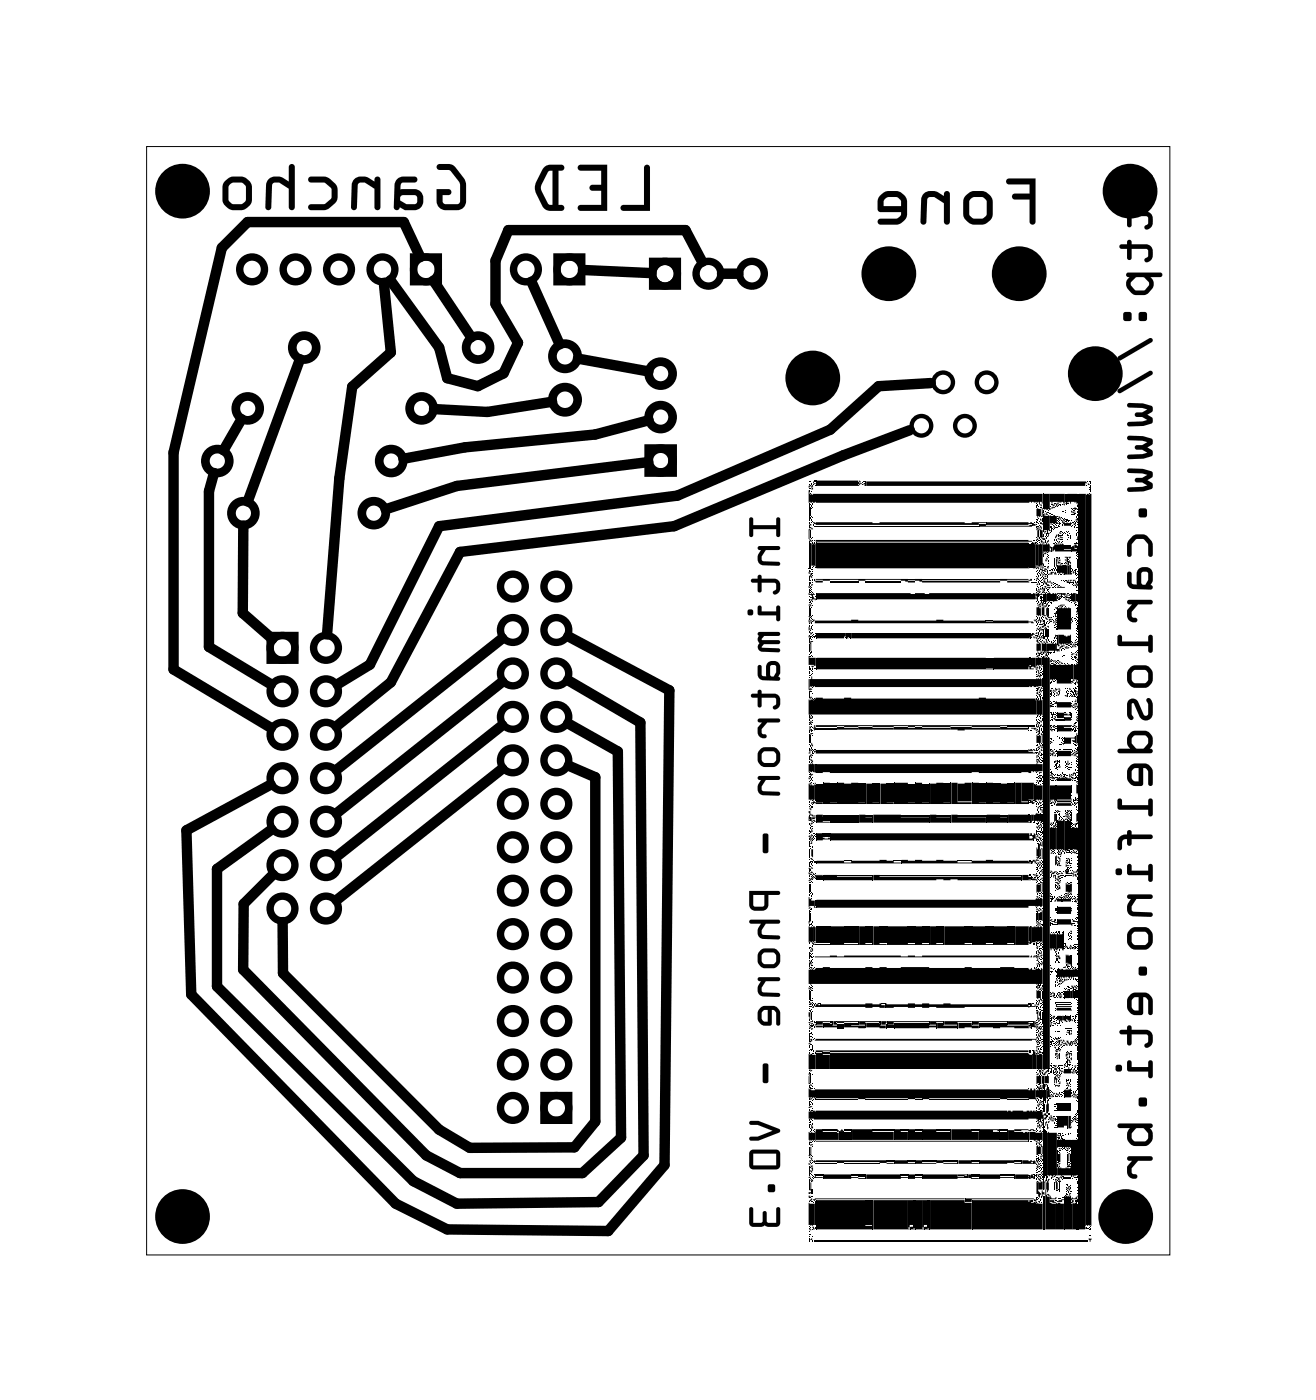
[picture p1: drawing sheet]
<svg xmlns="http://www.w3.org/2000/svg" width="77mm" height="82mm" viewBox="0 0 77 82" stroke-linecap="round" stroke-linejoin="round" font-family="sans-serif">
<g fill="none" stroke="#000" stroke-width=".06">
<path d="M8.6 8.6h59.8v64.8h-59.8zM47.6 30.8h9.6M53.9 33.9h4.5M61 38.5v24M61.3 38.4v24.2M63 28.9v43M48.9 51.2h2.1M51.4 51.2h8.3M47.7 64.3h2.5M49.3 68h2.1M50.6 64.3h2.5M54.3 64.3h4.1"/>
<path d="M61 66.1v2.7M61 66.2v2.5M61.1 66.2v2.7M61.1 66.1v2.6M61.2 66.1v2.9M62.6 66.6v2.2"/>
</g>
<g fill="#000">
<circle cx="10.7" cy="11.2" r="1.6"/>
<circle cx="51.9" cy="16" r="1.6"/>
<circle cx="59.6" cy="16" r="1.6"/>
<circle cx="66" cy="11.2" r="1.6"/>
<circle cx="47.5" cy="22.1" r="1.6"/>
<circle cx="64" cy="21.8" r="1.6"/>
<circle cx="10.7" cy="71.1" r="1.6"/>
<circle cx="65.8" cy="71.1" r="1.6"/>
</g>
<g fill="#000">
<path d="M47.3 28.1v.1zM47.3 28.3v.1zM47.3 28.4h.1l-.1 .1zM47.3 28.6h.1zM47.3 28.7l.1 .2h13.5v.5v-.1h-.1v.2l-.1-.2-13.4 .1zM47.3 31.6v.2zM47.3 31.8v1.4zM47.3 38.4v.1h.4v.4h-.4zM47.3 39.7v.6h.2l-.1 .1-.1-.1zM47.3 29.4v.2zM47.3 29.6v.1zM47.3 29.8v.4z"/>
<path d="M47.3 30.2v.2zM47.3 30.5v.1zM47.3 30.7v.1zM47.3 30.8v.1zM47.3 30.9l.1 .1-.1 .5zM47.3 33.2l.1 .1zM47.3 33.3v.1zM47.3 33.4l.1 .1h-.1zM47.3 33.8v.1zM47.3 34.1v.1zM47.3 34.3l.1 .1h-.1zM47.3 34.4v.1z"/>
<path d="M47.3 34.8v.1zM47.3 35v.1zM47.3 35.3l.1 .2-.1-.1zM47.3 35.6v.4zM47.3 36l.1 .1zM47.3 36.1v.1zM47.3 36.2l.1 .2h-.1zM47.3 36.4v.1zM47.3 36.5v.1zM47.3 36.6l.1 .2-.1 .1zM47.3 37.2l.1 .1h-.1zM47.3 37.3v.1z"/>
<path d="M47.3 37.5v.1zM47.3 37.6v.5zM47.3 38.2v.1zM47.3 39v.1zM47.3 39.1v.1zM47.3 39.2v.1zM47.3 39.3v.1zM47.3 34.7h.2v.1h-.2zM47.3 28.7l.1 .1zM47.3 31.7l.1 1.4zM47.3 38.4h.1zM47.4 39.5l.1 .2 13.3-.1 .1 .5-13.6 .1v-.5h.1z"/>
<path d="M47.3 29.4h.1zM47.3 29.6h.1zM47.3 29.7l.1 .1zM47.3 30.2h.1zM47.3 30.4l.1 .1zM47.3 30.6h.1v.1zM47.3 30.8h.1zM47.3 31.5l.2 .2-.2-.1zM47.3 33.4h.1zM47.4 33.5l.1 .3-.2-.1zM47.3 33.7l.1 .1zM47.3 34l.1 .1z"/>
<path d="M47.3 34.2l.1 .1zM47.3 34.5l.1 .1zM47.3 34.6l.1 .1zM47.3 35.5l.1 .1zM47.3 36.2h.1zM47.3 36.6h.1zM47.3 36.9l.1 .1zM47.3 37.1l.1 .1zM47.3 37.4l.1 .1zM47.4 37.5h.1h-.1v.5l-.1-.4zM47.3 38.9l.1 .1zM47.3 39.1h.1z"/>
<path d="M47.3 39.3h.1zM47.3 39.5h.1zM47.4 31.7v.1zM47.4 31.8v1.4zM47.4 28.1v.1zM47.4 28.8v.1zM47.4 29.4v.1zM47.4 29.6v.1zM47.4 29.8v.4zM47.4 30.2v.1zM47.4 31v.4zM47.4 34.1v.1z"/>
<path d="M47.4 35l.1 .1h-.1zM47.4 35.1v.1zM47.4 35.6v.4zM47.4 36.2l.1 .1h-.1zM47.4 37h.1l-.1 .1zM47.4 37.3v.1zM47.4 39v.1zM47.4 39.1v.1zM47.4 39.4v.1zM47.4 34.9l.1 .1zM47.4 31.8h.3v1.3h-.3zM47.4 33.6h.1z"/>
<path d="M47.4 28.3l.1 .1zM47.4 28.4h.1v.1zM47.4 28.6l.1-.1v.1zM47.4 28.7l.1 .1zM47.4 29.5l.1 .1zM47.4 29.7l.1 .1zM47.4 30.2h.1zM47.4 30.3l.1 .1zM47.4 30.5l.1 .1zM47.4 30.8l.1 .1h-.1zM47.4 31.5h.1zM47.4 33.3h.1z"/>
<path d="M47.4 33.5h.1zM47.4 34.2h.1l-.1 .1zM47.4 34.3l.1 .1zM47.4 34.4l.1 .1zM47.4 34.6h.1zM47.4 35.2l.1 .1zM47.4 35.5l.1 .1zM47.4 36l.1 .1zM47.4 36.1l.1 .1zM47.4 36.4l.1 .1zM47.4 36.6l.1 .1zM47.4 37.2l.1 .1z"/>
<path d="M47.4 37.4h.1zM47.4 38l.1 .1zM47.4 38.1l.1 .1zM47.4 38.3l.1 .1zM47.4 38.9l.2 .1h-.1zM47.4 39.2h.1zM47.4 39.4h.1zM47.5 29.4v.1zM47.5 29.6v.1zM47.5 30.2v.1zM47.5 31.4v.1zM47.5 31.7v.1z"/>
<path d="M47.5 33.6v.1zM47.5 33.8v.1zM47.5 34.6v.1zM47.5 35.1v.1zM47.5 35.4v.1zM47.5 36.3v.1zM47.5 36.5v.1zM47.5 36.7v.1zM47.5 37.1v.1zM47.5 39.1v.1zM47.5 39.2v.1zM47.5 39.3v.1z"/>
<path d="M47.5 34.7v.3zM47.5 28.1l.2 .2h-.2zM47.5 28.3l.1 .1zM47.5 30.5l10.1 .1h-.4v.1h-9.5zM47.5 30.6l.1 .1zM47.5 33.1l.1 .1zM47.5 36.2l.1 .1h-.1zM47.5 37.1h.1zM47.5 37.2l.1 .1zM47.5 34.7l.1 .1h-.1zM47.5 34.9l.2 .1v.1l-.2-.1zM47.6 28.1h.1v.1h-.1z"/>
<path d="M47.6 31.7v.1zM47.6 33.8v.1zM47.6 39v.1zM47.6 33.2h.1zM47.6 39.1h.1zM47.6 28.4h.1zM47.6 33.9h.5v.2h-.4zM47.6 36.3h12.5h.3v.1h-12.8zM47.6 37l.1 .1zM47.6 37.1l.1 .1zM47.6 37.2l.1 .1zM47.6 34.8l.1 .1z"/>
<path d="M47.7 31.7v1.5zM47.7 38.5v.6zM47.7 28.1v.3zM47.7 37v.3zM47.7 31.6h12.4l.2 .1h-12.6zM47.7 33.8h5.4v.1h.4v.2h-.4l-.5-.2h-4.5zM47.7 34.7v.3zM47.7 31.7h12.4l.1 1.5h-12.5zM47.7 38.5h9.9v.6h.4h-10.3zM47.7 28.1h2.5v.3h-2.5zM47.7 37h1.7v.2h-.1v.1h-1.6zM47.7 34.7h12.8l.1 .3h-12.9z"/>
<path d="M48.5 33.9h1.7v.2h-1.7zM49.4 37l.1 .3zM49.5 37l.1 .3h-.1zM49.5 37h.2v.2h-.2zM49.6 37.3h.1zM49.7 37v.3zM49.7 37h10.5v.3h-10.5zM50.2 28.2v.1zM50.2 28.3h.2l-.2 .1zM50.2 28.1l.1 .1h-.1zM50.4 28.2v.1zM50.4 28.3v.1z"/>
<path d="M50.4 28.1l.1 .1zM50.5 28.1l.1 .1zM50.5 28.3l.1 .1zM50.5 28.3h.1zM50.6 28.1v.3zM50.6 28.1h12.9v.2h-.1v.1h-12.8zM53.1 33.8l.4 .1zM53.5 33.8h.4v.1h4.5v.2h-4.5l-.2-.2h-.2zM57.2 30.6l.1 .2zM57.3 30.6h.3v.1h2.7v.1h-3zM57.6 38.5h.4v.5h-.4zM57.6 30.5l.1 .2z"/>
<path d="M57.6 36.2l.4 .1zM57.7 30.5h2.6v.1l-2.6 .1zM58 38.5l.1 .6zM58.1 38.5h2.1v.4h.1v.2h.1h-.2v-.1l-.1 .1h-2zM58.4 33.8l1.7 .1h-1.7zM58.9 33.9h1.2l.1 .2h-1.3zM60.1 31.7l.1 .1zM60.1 31.8l.1 1.3zM60.1 33.9l.2-.1v.1zM60.2 31.8v1.4zM60.2 38.5h.1v.4h-.1zM60.2 37v.2z"/>
<path d="M60.2 31.8l.1 1.3zM60.2 33.1l.1 .1zM60.2 37l.1 .3zM60.3 31.7v.1zM60.3 31.8v1.4zM60.3 38.5v.5zM60.3 37.1l.1-.1 .1 .1-.2 .1zM60.3 34l.2 .1zM60.3 31.7l.1 1.5zM60.3 38.5h.2v.5h.2v.1l-.4-.1zM60.3 30.6l.1 .1zM60.4 31.7l.1 .1v1.3h.2v.2l-.1-.1h-.2z"/>
<path d="M60.4 30.6h.1v.1h-.1zM60.4 31.6h.1zM60.4 37.2h.1v.1zM60.4 30.5l.1 .1zM60.4 33.8l.1 .1zM60.4 36.2l.2 .1h-.1zM60.5 31.7v.1zM60.5 37.1v.1zM60.5 31.8h.2v1.3h-.2zM60.5 38.5h.4v.5l-.1-.1h-.3zM60.5 30.5l.1 .1zM60.5 30.7l.1 .1z"/>
<path d="M60.5 31.6h.1zM60.5 33.9h.1zM60.5 37h.1v.1zM60.5 37.2l.1 .2zM60.5 39.1h.1v.1zM60.5 34.7h.2l-.1 .2-.1-.1zM60.6 29.5v.2zM60.6 29.8h.2v.4h-.1v.1l-.1-.1zM60.6 30.3v.1zM60.6 30.6v.1zM60.6 30.9l.2-.1-.2 .2zM60.6 31.4v.1z"/>
<path d="M60.6 31.5h.1v.1zM60.6 33.2v.1zM60.6 33.8l.1-.1-.1 .2zM60.6 34.2l.1-.1v.1zM60.6 34.4v.1zM60.6 34.6v.1zM60.6 35.1v.1zM60.6 35.5h.1v.1h.1v.4h-.2zM60.6 36v.1zM60.6 36.3v.1zM60.6 36.5v.1zM60.6 36.7h.1v.1z"/>
<path d="M60.6 37.1l.1 .1zM60.6 37.4h.1v.2l-.1-.1zM60.6 37.6h.2v.4h-.2zM60.6 38.2v.1zM60.6 39.2v.1zM60.6 39.5l.1 .1zM60.6 38.4l.1-.1v.1zM60.6 31h.3l.1 .4h-.2v-.4l-.1 .4h-.1zM60.6 29.4l.1 .1zM60.6 30.4l.1 .1zM60.6 30.5l.1 .1zM60.6 30.7l.1 .1z"/>
<path d="M60.6 31.6l.1 .1zM60.6 31.7l.1 .1zM60.6 33.3l.1 .1zM60.6 33.5l.1 .1zM60.6 34.3h.1zM60.6 34.5l.2 .1-.1 .1zM60.6 34.8l.1 .3zM60.6 35.2l.1 .1zM60.6 35.3l.2-.1v.2zM60.6 36.1l.1 .1zM60.7 36.1l.1 .2h.1l-.1 .1v-.1h-.2zM60.6 36.4l.1 .1z"/>
<path d="M60.6 37.2l.1 .1zM60.6 38.1h.1v.1zM60.6 39.2h.1l.1 .2h-.1zM60.6 39.4h.1l.1 .2h-.1zM60.7 31.8h.2l.1 1.2-.2 .1h-.1zM60.7 34.7v.2zM60.7 31.6h.1zM60.7 33.4v.1zM60.7 33.6v.1zM60.7 33.8v.1zM60.7 34v.1zM60.7 34.3v.1z"/>
<path d="M60.7 34.4l.1 .1h-.1zM60.7 35.1v.1zM60.7 36.8v.1zM60.7 37v.1zM60.7 37.2h.1v.1l.1-.1v.1h-.2zM60.7 37.3v.1zM60.8 35.4v.1h-.1zM60.7 34.7h.2v.1h-.2zM60.7 38.2l.1 .2zM60.7 30.5h.1zM60.7 30.7h.1zM60.7 31.4l.1 .1z"/>
<path d="M60.7 31.7h.1zM60.7 33.3l.1 .1zM60.7 33.5h.1zM60.7 33.9h.1zM60.7 34.1l.1 .1zM60.7 36.5h.2zM60.7 36.7l.1-.1v.1l-.1 .1zM60.7 36.9l.1 .1zM60.7 37.4l.1 .1zM60.7 38.9l.1 .1v.1zM60.8 30.5l.1 .1v.1l-.1-.1zM60.8 34.9v.1z"/>
<path d="M60.8 29.5h.1v.1zM60.8 29.6l.1 .1zM60.8 30.3l.1 .1h-.1zM60.8 30.7l.1 .1v.1zM60.8 31.5v.1zM60.8 33.1h.2v.1zM60.8 33.2h.1v.1l.2-.1v.2h-.2zM60.8 33.5v.1zM60.8 33.9v.1zM60.8 34.4l.1 .1h-.1zM60.8 36.8l.1-.1v.2zM60.8 37h.1v.1l-.1 .1z"/>
<path d="M60.8 37.5h.1v.1zM60.8 38.1l.1 .1zM60.8 39.3h.1zM60.8 39.4v.1zM60.9 29.7l.1 .3-.1 .2h-.1zM60.8 34.9l.1 .3zM60.8 31.6l.1 .1h-.1zM60.8 33.4l.1 .1h-.1zM60.8 33.7l.1 .1zM60.8 33.9h.1zM60.8 34l.1 .1zM60.8 34.2l.1 .1z"/>
<path d="M60.8 36.1l.1 .1zM60.8 37.2h.1zM60.8 38.2l.1 .1zM60.8 38.4h.1zM60.8 39l.1 .1zM60.8 39.1l.1 .1zM60.8 39.5h.1zM60.9 30.3v.1zM60.9 30.4v.1zM60.9 38.4v.5zM60.9 39.2v.1zM60.9 39.3v.1z"/>
<path d="M60.9 39.6v.6zM60.9 35.2h.1l-.1 .3zM60.9 36.7v.1zM60.9 37.1v.1zM60.9 31.5h.2v.1h-.2zM60.9 33.6l.1-.1v.1zM60.9 33.8v.1zM60.9 34.3v.1zM60.9 34.6v.1zM60.9 35.5l.1-.1v.6h.1h-.2zM60.9 36v.1zM60.9 37.4v.1z"/>
<path d="M60.9 36.6l.1-.1v.1l-.1 .1zM60.9 37.6h.2v.6l-.1-.2-.1 .1zM60.9 28.9l.1 .9zM60.9 30.1l.1 1zM60.9 31.8h.2v-.1l.1 .1h.1v.4h.1h-.4l-.1 .1zM60.9 32.4h.1zM60.9 34.7l.1 .4zM60.9 36.7l.1 .5zM61 31.7v.1h-.1zM60.9 33.7l.1 .1zM60.9 34.1l.1 .1zM60.9 34.4l.2 .3-.2-.1z"/>
<path d="M60.9 36.1h.1zM60.9 36.2l.1 .1zM60.9 36.3l.1 .1zM61 36.4v.1h-.1zM60.9 38.1h.1zM60.9 38.4h.1zM61 28.9h.3l.1 .9h-.4zM61 30l.1 .2h.1v.8h-.2zM61 38.4l.1 .1h.1v24h-.2zM61 34.7v.5zM61 34.4h.1l-.1 .1zM61 29.8v.2z"/>
<path d="M61 31.2v.2zM61 32.3h.1v.1zM61 32.4v.2zM61 33v.1zM61 33.4v.1zM61 33.9l.3 .4-.2-.1-.1-.1zM61 37.5l.1 .1h-.1zM61 37.2h.1v.2h-.1zM61 34.7l.1 .4zM61 35.2l.1 .1zM61.1 35.3l.1-.1v.3h-.1l-.1-.1h.1zM61 36.3l.1 .3z"/>
<path d="M61 31h.1v.2zM61 33.1h.1zM61 33.5h.1zM61.1 33.6v.1h-.1zM61 33.8h.2l-.2 .1zM61 34.3h.1v.1zM61 34.5l.1 .1zM61 36.2l.1 .1zM61.1 36.6v.1l-.1 .1zM61.1 34.7v.6zM61.1 33.2l.1 .1h-.1zM61.1 36.5v.1z"/>
<path d="M61.1 36.8v.5zM61.1 31.6v.1zM61.1 32.7l.1 .1h-.1zM61.1 33.1v.1zM61.1 33.5l.1 .1zM61.1 36.1l.1 .1h-.1zM61.1 37.4h.1v.2h-.1zM61.1 38.1l.1 .3h-.1zM61.1 37.6v.4zM61.1 31.2l.1 .1zM61.1 34.7l.2-.1 .1 .1h.3l.1 .4-.7 .1zM61.1 36.7l.1 .5z"/>
<path d="M61.1 30l.1 .1h-.1zM61.1 31.4l.1 .1zM61.1 32.6l.1 .1h-.1zM61.1 34.4h.1zM61.1 34.6l.1 .1zM61.1 35.6l.1-.1v.5l.2 .1h-.2l-.1-.1zM61.1 36.4l.1 .1zM61.1 37.6h.5v.4l-.5 .1zM61.2 30.2v1zM61.2 36.8h.1v.4h-.1zM61.2 38.1v.1zM61.2 29.9v.1z"/>
<path d="M61.2 31.6l.1 .1h-.1zM61.2 32.5v.1zM61.2 33.1l.1 .1h-.1zM61.2 33.3v.2zM61.2 33.6v.2zM61.2 33.8v.2l.2-.1v.2h-.2zM61.2 34.3l.2 .1h-.1zM61.2 34.5v.1zM61.2 36.3v.1zM61.2 36.6h.1v.1zM61.2 37.3v.1zM61.2 30.1l.1 .1 .1 .8h-.2z"/>
<path d="M61.2 31.2h.1v.2zM61.2 38.1l.1 .2zM61.2 35.6l.1 .4zM61.2 29.8l.1 .1zM61.2 30h.1zM61.2 32.4l.1 .1zM61.2 32.6h.1zM61.2 32.8l.1 .1zM61.2 32.9l.1 .1zM61.2 33.1h.1zM61.2 33.6h.1zM61.2 34.4l.1 .1z"/>
<path d="M61.2 34.6h.1zM61.2 35.2h.1zM61.2 35.4l.1 .1zM61.2 36.4l.1 .1zM61.2 37.4l.1 .1zM61.3 38.5l.1 24h-.1zM61.3 30l.1 .1zM61.3 33.3l.1 .1zM61.3 33.5h.1v-.1h.2l-.1 .2zM61.3 35.3v.1zM61.3 36.2h.1v.1l-.1-.1v.1zM61.3 28.9h.9l.1 .5-.2-.1h-.6l-.1 .1v-.1h-.1z"/>
<path d="M61.3 29.6h.1zM61.3 30.1l.5 .1v.3l.1 .1h-.5v.1zM61.3 30.7l.1 .1zM61.3 30.8l.1 .1zM61.3 31.9l.1 .2zM61.4 38.6v.1h-.1zM61.3 38.8l.3 .1v-.1l.1 .1h.9v1.1h-.8l-.1-.3h-.1v.1l-.2-.1-.1 .1zM61.3 39.9l.1 .1zM61.3 31.1l.1 .1zM61.3 35.2h.1zM61.3 36.3l.1 .1zM61.3 38.1l.1 .1z"/>
<path d="M61.4 30.8v.2zM61.4 30.1h.1zM61.4 31v.1zM61.4 33.3h.1zM61.4 34.1h.1v.1zM61.4 34.2v.1zM61.4 38.8h.1zM61.4 30.7l.1 .1zM61.4 32l.1 .2zM61.4 29.6l.3 .1-.3 .1zM61.4 31h.1zM61.4 35.2l.1 .1z"/>
<path d="M61.4 36.1h.1zM61.4 36.3l.1 .1zM61.4 37.5l.1 .1zM61.4 38.1l.1 .1zM61.4 38.5l.1 .1zM61.4 38.7h.1zM61.4 39.8l.1 .1zM61.6 31.8h.5l.1 .3h.4v.1h-.9v-.1l-.2 .1v-.2zM61.5 29.4l.1 .1zM61.6 29.5h.1l-.1 .1h-.1zM61.5 30.6l.1 .1zM61.5 30.9h.1z"/>
<path d="M61.5 33.3l.1 .1zM61.5 34.3l.1 .1zM61.5 36.2h.1zM61.5 38.6h.1zM61.6 30.8l.1-.1v.1zM61.6 30.9v.1zM61.6 33.2v.1zM61.6 36v.1zM61.6 36.2v.1zM61.6 36.3l.1 .1h-.1zM61.6 37.4v.1zM61.6 37.5v.1z"/>
<path d="M61.6 38.6l.1 .1h-.1zM61.6 39.8l.1 .1zM61.6 29.4h.1zM61.6 30.9h.1zM61.6 31.5l.1 .1zM61.6 31.7l.1 .1zM61.6 32.6l.1 .5zM61.6 33.1l.1 .1zM61.6 33.3l.1 .1zM61.7 33.4l.1 .2h-.2zM61.6 34.1l.1 .1zM61.6 34.3h.1z"/>
<path d="M61.6 35.6l.1 .1zM61.6 36.5l.1 .1zM61.6 36.6l.1 .1zM61.6 37.3l.1 .1zM61.6 37.5h.1zM61.6 35.8l.1 .1zM61.6 37.6l.1 .5zM61.7 30.6v.1zM61.7 30.8l.1 .1zM61.7 31.3h.1l-.1 .2zM61.7 33.2v.1zM61.7 34.2v.1z"/>
<path d="M61.7 34.3v.1zM61.7 35.5h.1v.1zM61.7 35.8l.1 .3h-.1zM61.7 36.2l.1 .1zM61.7 36.4l.1 .1h-.1zM61.7 37.1l.1 .2h-.1zM61.7 37.6h.1v.3h.1v.2l-.2-.1zM61.7 37.4v.1zM61.7 38.7v.1zM61.7 35.7l.1 .2zM61.7 36.1l.1 .1zM61.7 36.4h.1z"/>
<path d="M61.7 36.6h.1zM61.7 36.7l.1 .1zM61.7 37.1l.1 .1zM61.7 37.3l.1 .1zM61.7 29.4l.1 .1v.1zM61.7 30.7h.1zM61.7 31.5l.1 .1zM61.7 31.7l.1 .1zM61.7 32.6h.1zM61.7 34.2h.1zM61.7 38.7h.1zM61.7 38.8h.1z"/>
<path d="M61.7 32.7l.1 .1v.3zM61.7 33.3l.1 .1zM61.8 34.7h.2l-.2 .1zM61.8 34.8v.1zM61.8 35.5v1.3zM61.8 37.1v.6zM61.8 29.4h.1v.1zM61.8 31.6v.1zM61.8 34.2l.1 .1h.1l.2 .1h-.4zM61.8 38.6l.1 .1zM61.8 38.7v.1zM61.8 32.7l.1-.1v.1z"/>
<path d="M61.8 33.1v.4zM61.8 30.3l.1 .1zM61.8 34.9l.2-.1-.1 .2zM61.8 35.6h.2v-.1l.1 .1h.5v1.2h-.8zM61.8 37.1l.1 .7h-.1zM61.8 29.5l.1 .1zM61.8 30.5h.1zM61.8 30.7h.1zM61.8 31.2l.1 .1zM61.8 31.3l.1 .1zM61.8 31.5h.1v.1zM61.9 31.7v.1h-.1z"/>
<path d="M61.8 32.8l.2 .1v.1h-.2zM61.8 33.5l.1 .1zM61.8 34.8h.1zM61.8 35l.1 .1zM61.8 35.5h.1zM61.8 38.8h.1zM61.8 33.1h.2v-.1v.1l.1-.1 .1 .6-.1-.1h-.3zM61.9 37.1h.3l.1 .1 .3-.1v.5h-.7zM61.9 30.2l.1 .2h-.1zM61.9 30.5v.1zM61.9 30.6v.1zM61.9 30.7l.1 .1z"/>
<path d="M61.9 32.8l.1-.1v.1zM61.9 35.4l.3-.1-.2 .2zM61.9 38.7h.1v.1zM61.9 30.5l.1 .2zM61.9 30.4l.1 .1zM61.9 31.1l.1 .1h-.1zM61.9 31.4l.2 .1h-.1zM61.9 31.6l.1 .1zM61.9 32.6l.1 .1zM61.9 34.2l.1 .1zM61.9 35h.1zM62 37.8l.2-.1-.3 .2z"/>
<path d="M62 29.4v.1zM62 29.5v.1zM62 31l.1 .1zM62 31.3h.1zM62 31.5l.1 .1zM62 33.5l.1 .1zM62 34.7l.1 .2zM62 30.2l.1 .1zM62 30.4h.1zM62 31.7h.1zM62 32.9l.1 .1zM62 33.9h.1z"/>
<path d="M62 34.9l.1 .1zM62 37.9l.1 .1zM62 38.7l.1 .1h-.1zM62.1 34.7h.2v.1h-.2zM62.1 34.8v.1zM62.1 29.9h.1zM62.1 30.4l.1 .2 .4-.1v.1v.1h-.4zM62.1 30.6v.1zM62.1 31.1v.1zM62.1 31.2v.1zM62.1 31.3v.1zM62.1 31.6v.1z"/>
<path d="M62.1 37.9h.1zM62.1 30.4h.1v.1zM62.1 29.4h.1v.1zM62.1 30.3l.1 .1zM62.1 31.2h.1zM62.1 33.9h.1zM62.1 34.9h.1zM62.1 38.3l.1 .1zM62.1 33.1l.1 .4zM62.2 31.9h.4v.2h-.4zM62.2 31.1v.1zM62.2 32.9v.1z"/>
<path d="M62.2 33.9v.1zM62.2 34.9v.1zM62.2 37.9v.1zM62.2 33v.6zM62.2 28.9l.1 .4zM62.2 29.8l.1 .1zM62.2 29.9l.1 .1zM62.2 30.3l.1 .1zM62.2 30.5h.1zM62.2 31.2h.1zM62.2 32.6h.2v.1zM62.2 33l.2 .1v.5h-.2z"/>
<path d="M62.2 32.7h.1v.1zM62.2 32.9h.1zM62.2 33.9h.1zM62.2 34.8l.2-.1v.2h-.2zM62.2 35l.2 .1zM62.2 35.5h.1zM62.2 37.8h.2l-.1 .1zM62.3 28.9v.6zM62.3 32.8l.1 .2h-.1zM62.3 31v.1zM62.3 28.9l.1 .4zM62.3 29.4h.1z"/>
<path d="M62.3 30.4l.1 .1zM62.3 31.1l.1 .1zM62.3 33.9h.2v.1l-.2 .1zM62.3 34.9l.1 .1zM62.3 37.7h.1zM62.3 38.8h.1zM62.4 28.9h.6v.6l-.1-.2h-.3v.1l-.1-.1-.1 .1zM62.4 35h.1v.1h-.1zM62.4 32.6v.3zM62.4 33l.1 .1v.5h-.1zM62.4 30.3v.1zM62.4 31.2v.1z"/>
<path d="M62.4 31.3v.1zM62.4 31.5v.1zM62.4 34.1h.1zM62.4 34.7h.1zM62.4 37.8l.1 .1h-.1zM62.4 34.8l.2-.1-.1 .1zM62.4 34.9h.1zM62.4 32.7l.1 .1zM62.4 32.8l.1 .2zM62.4 29.4h.1zM62.4 30.4h.1zM62.4 30.5h.1z"/>
<path d="M62.4 31l.1 .1zM62.4 31.3h.1zM62.4 31.4l.1 .1zM62.4 32.6h.2l-.1 .1zM62.4 37.7l.1 .1zM62.5 32.8l.1 .2-.1-.1zM62.5 33h.1v.6h-.1zM62.5 34v.1zM62.5 34.1v.1zM62.5 35.1v.1zM62.5 34.9l.1 .1zM62.5 35.1h.1z"/>
<path d="M62.5 31.3h.1zM62.5 31.4l.1 .1zM62.5 33.9h.1v.1zM62.5 34.1h.1zM62.5 37.7h.1zM62.5 37.8h.1zM62.6 32v.2zM62.6 34.7v.4zM62.6 38.9h.1v.8h-.1zM62.6 39.8v.1zM62.6 36.1l.1 .2h-.1zM62.6 33.2v.1z"/>
<path d="M62.6 29.7v.1zM62.6 29.9l.2 .1h-.1zM62.6 30.1h.2zM62.6 30.4v.1zM62.6 30.7v.1zM62.6 37.8v.1zM62.6 38.1v.1zM62.6 38.2h.2l-.2 .1zM62.6 31.9h.2v.2h.2v.1h-.4zM62.6 34.7h.2l.1 .5-.3-.1zM62.6 39.8l.1 .1h-.1zM62.6 29.8h.1z"/>
<path d="M62.6 30.5l.1 .1zM62.6 30.7h.1zM62.6 33.3l.1 .1zM62.6 34l.1 .1zM62.6 34.2h.1zM62.6 36.1h.1zM62.6 36.3l.1 .1zM62.6 37.5l.1 .1zM62.6 37.7l.1 .1h-.1zM62.6 38.4l.1 .1zM62.6 38.5l.1 .1zM62.7 38.9l.1 .9h-.1z"/>
<path d="M62.7 29.7l.1-.1 .2 .2h-.2zM62.7 29.8l.1 .1zM62.7 33.4h.1l-.1 .1zM62.7 33.9h.1l-.1 .1zM62.7 34.1v.1zM62.7 34.2v.1zM62.7 37.6l.1 .1 .1 .1-.2-.1zM62.7 38.9l.1 .8zM62.7 30.5h.1zM62.7 30.6l.1 .1h-.1zM62.7 30.7l.1 .1zM62.7 31.8h.1z"/>
<path d="M62.7 33.3l.1 .1zM62.7 35.2l.1 .1zM62.7 36.1l.1 .1zM62.7 38.4h.1v.1h-.1zM62.7 39.9l.1 .1zM62.8 31.8l.2 .1v.1h-.2zM62.8 38.9l.2-.1v1.2l-.1-.1v-.2l-.1 .1zM62.8 30l.1 .1zM62.8 31.7l.1 .1zM62.8 34v.1zM62.8 34.2l.1 .1h-.1zM62.8 36.2v.1z"/>
<path d="M62.8 37.5l.2 .1h-.2zM62.8 38.1v.1zM62.8 30.4l.2-.1v.2zM62.8 34.1h.2v.2zM62.8 34.7h.2v.5l-.2-.1zM62.8 30.5l.1 .1zM62.8 30.7h.1zM62.8 33.3l.1 .1zM62.8 33.4l.1 .1zM62.8 33.6h.1zM62.8 33.9l.1 .1zM62.8 35.4l.1 .1z"/>
<path d="M62.8 36.1l.1 .1zM62.8 37.4l.1 .1zM62.8 37.6l.1 .1zM62.8 38.1h.1zM62.8 38.2h.2v.2zM62.8 38.5h.1zM62.8 38.6l.1 .1zM62.8 39.9l.1 .1zM63 31.4v.2h-.1zM62.9 34.5l.1 .1zM62.9 35.6h.1zM62.9 35.7l.1 .2z"/>
<path d="M62.9 38.5h.1v.1zM62.9 30.2l.1 .1zM62.9 30.5h.1zM62.9 30.8l.1 .1zM62.9 31h.1zM62.9 31.2l.1 .1zM62.9 31.3l.1 .1zM62.9 31.7h.1zM62.9 31.8h.1zM62.9 32.3l.1 .1zM62.9 32.4l.1 .1zM62.9 32.6l.1 .1z"/>
<path d="M62.9 33.3h.1zM62.9 33.5h.1zM62.9 33.6l.1 .1zM62.9 33.8h.1zM62.9 34.3l.1 .1zM62.9 35.3h.1zM62.9 35.9l.1 .1zM62.9 36l.1 .1zM62.9 36.2h.1zM62.9 36.4h.1zM62.9 36.5h.1zM62.9 36.7h.1z"/>
<path d="M62.9 36.9h.1zM62.9 37l.1 .1zM62.9 37.2l.1 .1zM62.9 37.4h.1zM62.9 37.7h.1zM62.9 38l.1 .1zM62.9 38.4l.1 .1zM62.9 38.7h.1zM63 28.9v.5zM63 29.5v.1zM63 30.1v.1zM63 30.3v.1z"/>
<path d="M63 30.5v.1zM63 30.6v.1zM63 31.1v.1zM63 31.7v.1zM63 31.9v.4zM63 32.5v.1zM63 32.7v.4zM63 33.5v.1zM63 33.7v.1zM63 33.9v.2zM63 35.4v.1zM63 35.5v.3z"/>
<path d="M63 36.2v.1zM63 36.3v.1zM63 36.4v.1zM63 36.5v.2zM63 36.7v.2zM63 36.9v.1zM63 37.6v.1zM63 37.7v.1zM63 38.1v.1zM63 38.7v.1zM63 38.8v1zM63.1 28.9h.3v43h-.3z"/>
<path d="M63.4 28.9h.4v42.8h-.4zM63.5 28.1l.1 .1zM63.6 28.3l.1 .1h-.1zM63.6 28.1h.1zM63.6 28.5h.1zM63.6 28.6l.1 .1zM63.6 28.8l.1 .1zM63.7 28.1l.1 .2zM63.7 28.4l.1 .1zM63.7 28.5l.1 .1zM63.7 28.7l.1 .1zM47.3 40.9h.3l.1-.1h12.8l.1 1h-13.3z"/>
<path d="M47.3 44.7h.3l.1 .5-.2-.1h-.2zM47.3 45.8l.1 .1h.2l.1-.1-.1 1-.3-.1zM47.3 47.4h.1v.2zM47.3 47.7l.1 .3h-.1zM47.3 52.4l.1 .1v.2h.2l.1 .4h-.1v-.1h-.3zM47.3 54.2h.3v.9h.1l-.2-.1-.2 .1zM47.3 56.7h.3l.1-.1 .4-.1h11.2l.8 .1 .1 .1 .1-.1v.1h.2l.1-.1h.1v.9l-13.3 .1-.1-.1zM47.3 40.5v.1zM47.3 40.7v.1zM47.3 41.8v.2zM47.3 42v.1zM47.3 42.3v.1z"/>
<path d="M47.3 42.7v.1zM47.3 42.9v.1zM47.3 43v.4zM47.3 43.8v.1zM47.3 43.9l.1 .2h-.1zM47.3 44.2v.1zM47.3 45.2l.1 .1zM47.3 45.4l.1 .2h-.1zM47.3 46.9v.1zM47.3 48.6l.1 .1zM47.3 48.7v.1zM47.3 48.8l.1 .2h.1l-.1 .2v-.2l-.1-.1z"/>
<path d="M47.3 49v.1zM47.3 49.2v.1zM47.3 49.4v.1zM47.3 50.2v.1zM47.3 50.6v.1zM47.3 50.7h.1v.1zM47.3 50.8v.1zM47.3 51l.2 .1h-.2zM47.3 51.1v.1zM47.3 51.5l.2-.2h.1l-.2 .2zM47.3 51.6h.1zM47.3 51.7v.5z"/>
<path d="M47.3 52.3v.1zM47.3 53l.1 .1h-.1zM47.3 53.4v.4zM47.3 53.8l.1 .1-.1 .1zM47.3 54v.1zM47.3 55.4v.1zM47.3 55.8v.1zM47.3 55.9v.1zM47.3 56.1v.1zM47.3 56.3v.1zM47.3 57.7l.1 .1v.1l-.1-.1zM47.3 57.9v.4z"/>
<path d="M47.3 58.4l.1 .1zM47.3 58.5v.1zM47.3 58.7l.1 .1zM47.3 58.8v.1zM47.3 58.9v.1zM47.3 59.2h.1v.4l-.1-.2zM47.3 59.6v.1zM47.3 59.7h.1v.2zM47.3 47.7l.1 .2zM47.3 49.3l.1 .2zM47.3 40.5h.1zM47.3 40.6l.1 .1z"/>
<path d="M47.4 40.7l.1 .1h-.2zM47.4 41.9l.1 .1h-.2zM47.3 42.1h.1zM47.4 42.1l.1 .1-.1 .1h-.1zM47.3 42.4l.1 .3h-.1zM47.3 42.8l.1 .1zM47.3 43h.1zM47.3 43.5h.1zM47.3 43.7l.1 .1zM47.4 44.1h.1l-.1 .2-.1-.1zM47.3 44.3l.1 .1zM47.3 44.5l.1 .1z"/>
<path d="M47.3 45.1l.1 .1zM47.3 45.3l.1 .1zM47.3 45.8h.1v.1zM47.3 46.8l.1 .1zM47.3 47l.1 .1zM47.3 47.1l.1 .1zM47.3 47.2l.1 .2zM47.3 48.1h.1zM47.3 48.2h.1zM47.3 48.5l.1 .1zM47.3 49.6l.1 .5zM47.3 50.1l.1 .1z"/>
<path d="M47.3 50.4h.1zM47.3 50.5l.1 .1zM47.3 50.9l.1 .1zM47.3 51.2l.1 .1zM47.3 51.3l.1 .1zM47.3 53.2l.1 .1zM47.3 53.3l.1 .1zM47.3 54.1l.1 .1zM47.3 55.1l.1 .1zM47.3 55.3l.1 .1zM47.3 55.7l.1 .1zM47.3 55.9h.1z"/>
<path d="M47.3 56l.1 .1zM47.3 56.2l.2 .2-.2-.1zM47.3 56.4l.1 .1zM47.3 56.5h.2v.1zM47.3 57.6l.1 .1zM47.3 57.9h.1zM47.3 58.6l.2 .1zM47.3 59l.1 .1zM47.3 60l.1 .1h-.1zM47.4 47.6l.3 .1h-.2zM47.4 47.8v.2zM47.4 49.2l.1 .1h-.1z"/>
<path d="M47.4 49.4v.1zM47.4 42.9h.1l-.1 .1zM47.4 43v.4zM47.4 43.6v.1zM47.4 43.8l.1 .1h-.1zM47.4 44.4l.1 .1v.1l-.1-.1zM47.4 45.3l.1-.1v.1zM47.4 45.4v.1zM47.4 45.6v.1zM47.4 48.1h.1v.1zM47.4 48.2v.1zM47.4 48.4v.1z"/>
<path d="M47.4 50.2l.1 .1zM47.4 50.3l.1 .1zM47.4 50.4v.1zM47.4 50.6v.1zM47.4 50.8v.1zM47.4 50.9l.1 .1h-.1zM47.4 51.7v.4zM47.4 52.2v.1zM47.4 53.4v.4zM47.4 55.5l.1 .2h-.1zM47.4 55.8v.1zM47.4 55.9v.1z"/>
<path d="M47.4 57.9v.4zM47.4 58.5h.1zM47.4 58.8l.1 .1zM47.4 59.1v.1zM47.4 59.7l.1-.1v.1zM47.4 59.9v.1zM47.4 46.9h.7v.1h-.7zM47.4 47.8l.1 .2 .1-.1 .1 .1h-.3zM47.4 40.4l.1 .1zM47.4 41.8l.1 .1zM47.4 42.3l.1 .1zM47.4 42.4l.1 .1z"/>
<path d="M47.4 42.6l.1 .1zM47.4 42.7l.1 .1zM47.4 43.4l.1 .2h-.1zM47.4 43.7l.1 .1zM47.4 44.3h.1zM47.4 44.6h.1zM47.4 45.5l.1 .1zM47.4 45.7l.1 .1zM47.4 47.1h.1v.1h-.1zM47.4 48.3l.1 .1zM47.4 48.5l.1 .1v.1zM47.4 48.8h.1v.1z"/>
<path d="M47.4 49.6h.1v.5h-.1zM47.4 50.5l.1 .1zM47.4 50.7l.1 .1h-.1zM47.4 51.2l.1 .1zM47.4 51.5l.1 .1zM47.4 52.1l.1 .1zM47.4 52.3l.1 .1zM47.4 52.5h.1zM47.4 53.1l.1 .1zM47.4 53.9l.1 .1zM47.4 54l.1 .1zM47.4 55.4h.1v.2z"/>
<path d="M47.4 55.8h.1zM47.4 55.9h.1zM47.4 56h.1zM47.4 56.1l.1 .1zM47.4 56.4l.1 .1zM47.4 57.6h.1zM47.4 57.7l.1 .1zM47.4 57.9h.1zM47.4 59h.1zM47.4 59.2l.1 .4zM47.4 59.8l.1 .1h-.1zM47.4 60h.1v.1h-.1z"/>
<path d="M47.5 47.8h.2l-.2 .1zM47.5 40.5v.1zM47.5 41.9v.1zM47.5 42.2v.1zM47.5 43.9v.1zM47.5 45.4v.1zM47.5 45.6v.1zM47.5 47v.1zM47.5 48.4v.1zM47.5 49.1v.1zM47.5 49.4v.1zM47.5 50.4v.1z"/>
<path d="M47.5 51.1v.1zM47.5 51.4v.1zM47.5 52.2v.1zM47.5 53.8v.1zM47.5 54.1v.1zM47.5 55.1l.1 .1h-.1zM47.5 55.2v.1zM47.5 55.7v.1zM47.5 56.2v.1zM47.5 57.6v.1zM47.5 58.3v.1zM47.5 58.6v.1z"/>
<path d="M47.5 58.7v.1zM47.5 58.8l.1 .1h-.1zM47.5 59.1v.1zM47.5 40.8l.1 .1zM47.5 43.8l.1 .1zM47.5 44l.1 .1zM47.5 45.8h.1zM47.5 48l.1 .1zM47.5 48.7l.1 .1zM47.5 48.9l.1 .1zM47.5 49.1h.1zM47.5 50.3h.1z"/>
<path d="M47.5 51l.1 .1h-.1zM47.5 51.2l.1 .1zM47.5 55.9h.1zM47.5 56.6h.1zM47.5 58.7h.1zM47.5 59.9l.1 .1zM47.6 42.4l.1 .2-.1 .1-.1-.1zM47.6 54.2h.1v.8h-.1zM47.6 43.8h.1zM47.6 43.9l12.5-.1v.1h.3l.1 .2h-12.8zM47.6 48.8v.1zM47.6 56.5v.1z"/>
<path d="M47.6 58.7v.1zM47.6 59.7v.1zM47.6 50.3l.1 .1zM47.6 50.4l.1 .1zM47.6 44.7l.1 .4zM47.6 45.9l.1 .9zM47.6 52.7l.1 .3zM47.6 51.1l.5 .1h-.4l-.1 .1zM47.6 51.4h.1zM47.6 59.7l.1 .1zM47.6 59.9l.1 .1h.4v.1h-.4zM47.6 48.8h.1z"/>
<path d="M47.6 48.9h.1zM47.6 51l.1 .1zM47.6 55.9h12.6v.1zM47.6 58.7h.1zM47.7 58.7h.1l.1 .2h-.3zM47.7 42.4h1.6l-1.7 .1zM47.7 44.7v.5zM47.7 45.8v1zM47.7 47.6v.5zM47.7 52.6v.5zM47.7 54.2v.9zM47.7 55.2h.8z"/>
<path d="M47.7 51.3v.2zM47.7 59.7v.2zM47.7 48.7v.4zM47.7 42.5h1.2v.2h-1.2zM47.7 50.3v.2zM47.7 44.7l12.9-.1 .3 .1v.4h-.6v.1h-12.6zM47.7 45.8h.4v1h-.4zM47.7 47.6h.4v.4l.4 .1h-.8zM47.7 52.6h12.8l.1-.1h.3v.5h-.8v.1h-12.4zM47.7 54.2h.8v.9h-.8zM47.7 51.3h.4v.2h-.4zM47.7 59.7h.8h-.4v.2h-.4z"/>
<path d="M47.7 48.7h.4v.3h.4v.1h-.8zM47.7 50.3h1.6v.1h.4v-.1h2.1l.8 .2h-4.9zM47.8 58.7h.1zM47.9 58.7l.1 .2zM48 58.7h3.5v.1h.2v.1h-3.7zM48.1 45.8v1.2zM48.1 47.8h.4v.2h-.4zM48.1 51.1v.4zM48.1 59.8v.3zM48.1 48.7h.4v.2h-.4zM48.1 45.8h.4v1.1h.4v.1h-.8zM48.1 51.1h.8v.2h2.1v.2h-2.9z"/>
<path d="M48.1 59.8l.6 .1v.1h.2v.1h-.8zM48.5 45.8h.4v1h-.4zM48.5 47.8v.3zM48.5 54.2v1zM48.5 59.7h.2v.1h-.2zM48.5 48.7v.4zM48.5 47.8h1.7v.3h-1.7zM48.5 54.2h.8v1h.9h-1.7zM48.5 48.7h11.7v.3h.2v.1h-11.9zM48.7 59.7v.2zM48.7 59.7h.2v.2h-.2zM48.9 45.8l.1 1.2z"/>
<path d="M48.9 59.7h1.3l-1.3 .1zM48.9 59.9l.1 .2zM48.9 42.5h1.3v.2h-1.3zM49 45.8h1.2v1.1h.4v.1h-1.6zM49 59.9h.3v.2h-.3zM49.3 54.2h.9v.9h-.9zM49.3 59.8h.4v.2h.9v.1h-1.3zM49.3 42.4h1.7l-1.7 .1zM49.3 50.3h.4zM49.7 59.8h.5v.1h-.5zM50.2 45.8h.4v1h-.4zM50.2 47.6v.5z"/>
<path d="M50.2 54.2v1zM50.2 59.7v.2zM50.2 42.5h2v.2h-2zM50.2 47.6h.4v.2h.4v.3h-.8zM50.2 54.2h.4v1h.4h-.8zM50.2 59.7h1.2h-.8v.2h-.4zM50.6 45.8v1.2zM50.6 47.6h.4v.1h-.4zM50.6 54.2h.4v.9h-.4zM50.6 59.8v.3zM50.6 45.8h.4v1.1h.4v.1h-.8zM50.6 59.8h.8l.1 .2h.3v.1h-1.2z"/>
<path d="M51 45.8h.4v1h-.4zM51 47.6v.5zM51 54.2v1zM51 51.1v.4zM51 42.4h2.1l-2.1 .1zM51 47.6h1.6v.2h1.7v.3h-3.3zM51 54.2h.4v1h.4h-.8zM51 51.1h.4v.2h8.3v.2h-8.7zM51.4 45.8l.1 1.2zM51.4 54.2h.4v.9h-.4zM51.4 59.7l.1 .1zM51.5 45.8h.3v1.1h.4v.1h-.7z"/>
<path d="M51.5 59.7v.2zM51.5 59.7h.3v.2h-.3zM51.5 58.7h.2zM51.7 58.7l.1 .2zM51.8 59.9v.2zM51.8 58.7h8.3l.1 .2h-8.4zM51.8 45.8h.4v1h-.4zM51.8 54.2l.1 1zM51.8 59.7l.1 .2zM51.8 60h.4v.1h-.4zM51.9 54.2h1.2v1h.4h-1.6zM51.9 59.7h2.4h-2.1v.2h-.3z"/>
<path d="M52.2 45.8l.1 1.2zM52.2 59.8l.1 .3zM52.2 42.5h1.3v.2h-1.3zM52.2 50.3h.4zM52.3 45.8h.8v1.1h.4v.1h-1.2zM52.3 59.8h2v.2h.4v.1h-2.4zM52.6 47.6h1.7v.1h-1.7zM52.6 50.3l.1 .2zM52.7 50.3h2.4h.9v.1h.8v-.1h.8h2.5l.2 .2h-7.6zM53.1 45.8h.4v1h-.4zM53.1 54.2h.4v.9h-.4zM53.1 42.4h.8l-.8 .1z"/>
<path d="M53.5 45.8v1.2zM53.5 54.2v1zM53.5 42.5h2v.2h-2zM53.5 45.8h.4v1.1h.4v.1h-.8zM53.5 54.2h.4v1h.4h-.8zM53.9 45.8h.4v1h-.4zM53.9 54.2h.4v.9h-.4zM53.9 42.4h2.9l-2.9 .1zM54.3 45.8l.1 1.2zM54.3 47.6l.1 .5zM54.3 54.2l.1 1zM54.3 59.7l.1 .2z"/>
<path d="M54.4 45.8h.7v1.1h.4v.1h-1.1zM54.4 47.6h.3v.2h.8v.3h-1.1zM54.4 54.2h.3v1h.4h-.7zM54.4 59.7h.7h-.4v.2h-.3zM54.7 47.6h.8v.1h-.8zM54.7 54.2h.4v.9h-.4zM54.7 59.8l.1 .3zM54.8 59.8h.3v.2h.9v.1h-1.2zM55.1 45.8h.4v1h-.4zM55.1 54.2l.1 1zM55.1 59.7l.1 .2zM55.2 54.2h1.2v1h.4h-1.6z"/>
<path d="M55.2 59.7h1.6h-.8v.2h-.8zM55.5 45.8l.1 1.2zM55.5 47.6l.1 .5zM55.5 42.5h2.9v.2h-2.4h-.5zM55.6 45.8h.4v1.1h.8v.1h-1.2zM55.6 47.6h.4v.2h1.6v.3h-2zM56 45.8h.8v1h-.8zM56 47.6h1.6v.1h-1.6zM56 59.8v.3zM56 50.3h.8zM56 59.8h.8v.2h.4v.1h-1.2zM56.4 54.2h.4v.9h-.4z"/>
<path d="M56.8 45.8v1.2zM56.8 54.2v1zM56.8 59.7v.2zM56.8 42.4h2.1l-2.1 .1zM56.8 45.8h.4v1.1h.4v.1h-.8zM56.8 54.2h.8v1h.4h-1.2zM56.8 59.7h2.1h-1.7v.2h-.4zM57.2 45.8h.4v1h-.4zM57.2 59.8l.1 .3zM57.3 59.8h1.6v.2h1.2v.1h-2.8zM57.6 45.8l.1 1.2zM57.6 47.6l.1 .5z"/>
<path d="M57.6 54.2h.4v.9h-.4zM57.7 45.8h.3v1.1h.4v.1h-.7zM57.7 47.6h.7v.2h.5v.3h-1.2zM58 45.8h.4v1h-.4zM58 54.2l.1 1zM58.1 54.2h.8v1h.4h-1.2zM58.4 45.8l.1 1.2zM58.4 47.6h.5v.1h-.5zM58.4 42.5h1.7v.2h-1.7zM58.5 45.8h.4v1.1h.4v.1h-.8zM58.9 45.8h.4v1h-.4zM58.9 47.6v.5z"/>
<path d="M58.9 54.2h.4v.9h-.4zM58.9 59.7v.2zM58.9 42.4h1.2v.1h-1.2zM58.9 47.6h1.2v.4l.1 .1h-1.3zM58.9 59.7h1.2l.1 .2h-1.3zM59.3 45.8v1.2zM59.3 54.2v1zM59.3 45.8h.4v1.1h.4v.1h-.8zM59.3 54.2h.8v.9h.1v.1h-.9zM59.7 45.8h.7v.9l-.7 .1zM59.7 51.1v.4zM59.7 51.1h.4v.3l.2 .1h-.6z"/>
<path d="M60.1 46.8l.1 .2zM60.1 47.6h.1v.4h-.1zM60.1 54.2h.1v.8h-.1zM60.1 43.8h.2l.1 .1h-.3zM60.1 51.3h.2v.1h-.2zM60.1 59.7h.3zM60.1 59.9h.1l.1 .2-.1-.1-.1 .1zM60.1 58.7h.1v.1h-.1zM60.1 42.4l.1 .2zM60.1 42.7h.1zM60.2 46.9v.1zM60.2 48.7h.1l.1 .2h-.2z"/>
<path d="M60.2 42.4h.3v.1h-.3zM60.2 50.3h.1v.1h-.1zM60.2 51.1h.1v.1h-.1zM60.2 46.8l.1 .2zM60.2 47.6l.1 .5zM60.2 54.2l.1 1zM60.2 59.8l.1 .2zM60.2 58.7l.1 .2zM60.2 42.7h.1zM60.3 55.9v.1h-.1zM60.3 46.8l.2 .1-.1 .1h-.1zM60.3 47.6h.1v.4h-.1v.1z"/>
<path d="M60.3 54.2h.6v.9v-.1l-.6 .1zM60.3 51.3v.2zM60.3 59.8v.3zM60.3 58.7v.1h.2v-.1v.2h-.2zM60.3 50.3v.2zM60.3 42.5l.3 .1-.2 .1zM60.3 51.3h.1zM60.3 51.4h.2l.1 .1h-.3zM60.3 59.8l.1 .2zM60.3 58.7h.1zM60.4 50.3l.2 .1-.1 .1v-.1l-.2 .1zM60.4 48v.1z"/>
<path d="M60.4 59.7v.3zM60.4 48.8v.3zM60.4 43.8l.1 .1zM60.4 51.1h.1v.1zM60.4 55.1h.1v.1h-.1zM60.4 55.9h.3l.1 .1h-.4zM60.4 45.9l.1 .9zM60.4 47.6l.1 .5zM60.4 59.7l.1 .3h.2l-.1 .2v-.1h-.2zM60.4 48.7l.2 .3h-.2zM60.4 51.3h.1zM60.4 56.5l.1 .1z"/>
<path d="M60.5 45.9h.4v.9l-.3-.1-.1 .1zM60.5 47.6h.3v.5l-.1-.1h-.2zM60.5 59.7l.1 .1-.1 .1zM60.5 40.8l.1 .1zM60.5 48.7l.1 .1zM60.5 42.4l.1 .1zM60.5 42.7h.1v.1zM60.5 43.8h.1zM60.5 43.9l.2 .1zM60.5 46.8l.1 .1zM60.5 47h.1zM60.5 49.1h.1z"/>
<path d="M60.6 50.2l.1 .1h-.2zM60.5 51.1l.2 .1-.2 .1zM60.5 55.1l.1 .1zM60.5 58.7h.1zM60.5 58.9h.1zM60.6 59.9h.1l-.2 .1zM60.6 40.9h.2l-.1 .9h-.1zM60.6 49.5l.1 .1v.5h-.1zM60.6 53.4v.4zM60.6 57.6v.1zM60.6 57.9h.2v.5l.1 .2-.1-.1v-.2h-.2zM60.6 40.2v.1z"/>
<path d="M60.6 40.3v.1zM60.6 40.5l.1-.1v.2h-.1zM60.6 40.6v.1zM60.6 41.9v.1zM60.6 42v.1zM60.6 42.2h.1v.1zM60.6 42.3v.1zM60.6 42.8v.1zM60.6 43h.2v.5l-.1-.1h-.1zM60.6 43.7v.1zM60.6 43.8l.1 .1zM60.6 44.2h.1l-.1 .1z"/>
<path d="M60.6 44.4l.1 .2h-.1zM60.6 45.1v.1zM60.6 45.4h.1zM60.6 45.6h.1v.1zM60.6 45.7v.1zM60.6 45.8v.1zM60.6 47v.1zM60.6 47.1v.1zM60.6 48.3l.1 .2zM60.6 48.5v.1zM60.6 48.8l.1 .1h-.1zM60.6 49.1v.1z"/>
<path d="M60.6 50.1h.1v.1zM60.6 51v.1zM60.6 51.7h.2v.4l-.1 .1h-.1zM60.6 52.4h.1v.1zM60.6 53v.1zM60.6 53.1h.1l-.1 .1zM60.6 53.8h.1l-.1 .2zM60.6 54.1v.1zM60.6 55.2v.1zM60.6 55.3l.1 .1h-.1zM60.6 55.6v.2zM60.6 55.8v.1z"/>
<path d="M60.6 56l.1 .2h-.1zM60.6 56.3h.1v.1zM60.6 56.5v.1zM60.6 58.6v.1zM60.7 58.6v.2h-.1zM60.6 58.8l.1 .1zM60.6 58.9v.1zM60.6 59l.1 .1zM60.6 59.6v.1zM60.6 59.7l.1 .1zM60.6 59.1h.1v.4h.1l-.1 .1zM60.6 49.3h.1z"/>
<path d="M60.6 53.3l.1 .5zM60.6 57.6l.1 .1v.1zM60.6 40.2l.1 .2zM60.6 44.4h.1zM60.6 50.7l.1 .1zM60.6 40.7l.1 .1zM60.6 41.8l.1 .1zM60.6 42.1l.1 .1zM60.7 42.3v.2h-.1zM60.6 42.6l.1 .1zM60.7 42.7v.1h-.1zM60.6 42.9h.1v.1z"/>
<path d="M60.6 43.5l.1 .1zM60.6 43.7l.2-.1-.1 .1zM60.6 45.2l.1 .1zM60.6 46.9l.1 .1zM60.7 47.2v.1h-.1zM60.6 47.3l.1 .1zM60.6 48.1l.1 .1zM60.6 48.6l.1 .1zM60.6 49l.1 .1zM60.6 49.2h.1zM60.6 50.4h.1v.1zM60.6 50.5l.1 .1z"/>
<path d="M60.6 50.9l.1 .1zM60.6 51.3l.1 .1zM60.6 51.5l.1 .1zM60.6 52.2l.1 .1zM60.6 54l.2 .1h-.2zM60.6 55.1l.1 .1zM60.6 55.4l.1 .1zM60.6 55.6h.1l.1 .1 .1-.1v.2h-.2zM60.6 55.8h.1v.1zM60.6 56.4l.1 .1zM60.6 58.5l.1 .1zM60.7 40.6l.1-.1v.2z"/>
<path d="M60.7 49.3v.8zM60.7 53.4l.2-.1v-.1v.6h-.2zM60.7 56.6v1zM60.7 40.2h.1l-.1 .1zM60.7 44.4l.1 .2-.1-.1zM60.7 40.8v.1zM60.7 42v.1zM60.7 44l.1 .1-.1 .1zM60.7 44.2v.1zM60.7 45.3v.1zM60.7 45.5v.1zM60.7 45.7v.1z"/>
<path d="M60.7 47v.1zM60.7 47.4v.1zM60.7 48v.1zM60.7 48.2l.1 .1-.1 .1zM60.7 48.7v.1zM60.7 48.9l.2 .1-.1 .1zM60.7 49.1v.1zM60.7 50.6v.1zM60.7 51.4v.1zM60.7 51.6l.1 .1zM60.7 53.2l.1 .1h-.1zM60.7 53.9l.1 .1h-.1z"/>
<path d="M60.7 58.5h.1v.1zM60.7 58.9v.1zM60.7 59.6h.1l-.1 .1zM60.7 59.1l.1 .1v.2zM60.7 49.3l.1 .3h.1v.6v-.6l-.1 .5h-.1zM60.7 56.7l.1 .8zM60.7 57.6l.1 .1zM60.7 42.8l.1 .1zM60.8 40.3l.1 .2-.2-.1zM60.7 40.5h.1zM60.7 41.9h.1zM60.7 42.1h.1z"/>
<path d="M60.7 42.2l.1 .1zM60.7 42.5l.1 .2zM60.7 43.7l.1 .1zM60.7 43.9l.1 .1h-.1zM60.7 44.3l.1 .1zM60.7 45.1l.2 .1h-.2zM60.7 45.3h.2zM60.7 45.4h.1l-.1 .1zM60.7 46.8l.2 .1-.1 .1zM60.7 47.1l.1 .1zM60.7 48.4h.1l-.1 .1zM60.7 48.6h.1z"/>
<path d="M60.7 48.8h.1zM60.7 49.2h.1zM60.8 50.1v.1h-.1zM60.7 50.4h.1v.1zM60.7 50.5l.1 .1h-.1zM60.8 50.7v.1h-.1zM60.7 51l.1 .1zM60.7 51.2l.1 .1zM60.7 51.5h.1zM60.7 52.2h.1zM60.7 52.3l.1 .1zM60.7 52.4l.1 .1z"/>
<path d="M60.7 53.1h.1zM60.7 55.1h.1zM60.7 55.3h.1zM60.7 55.4l.1 .2zM60.7 56l.1 .1zM60.7 56.2l.1 .1zM60.7 56.4l.1 .1zM60.8 57.8v.1h-.1zM60.7 59h.1zM60.7 59.8l.1 .1zM60.7 45.6h.1v.1h-.1zM60.8 40.7v1.1z"/>
<path d="M60.8 47.2v.1h.1v.2v-.1h-.1zM60.8 47.6v.4zM60.8 49.2l.1 .2v-.2v.3l-.1-.1zM60.8 51.5l.1 .1v.5v-.5h-.1zM60.8 55.9l.1-.1v.1zM60.8 56.7v.9zM60.8 59.1v.5zM60.8 41.9v.1zM60.8 42.1h.1v.1zM60.8 42.3l.1 .1-.1 .1zM60.8 43.5l.1 .1h-.1zM60.8 44.2h.1z"/>
<path d="M60.8 44.6h.1zM60.8 45.5v.1zM60.8 45.8v.1zM60.8 47.1h.1zM60.8 48.1l.1 .1v.2zM60.8 48.7h.1zM60.8 48.8v.1zM60.8 50.9v.1zM60.8 51.1h.1l-.1 .1zM60.8 51.4v.1zM60.8 52.2v.1zM60.8 53.1l.1 .1h-.1z"/>
<path d="M60.8 53.8v.1zM60.8 55.1l.1 .2h-.1zM60.8 56.1h.1zM60.8 58.7h.1zM60.8 58.8v.1zM60.8 59.7v.1zM60.8 40.2l.1 .1h-.1zM60.8 40.9h.1v.9h-.1zM60.8 42.9h.1v.5zM60.8 43.7l.1-.1v.1zM60.8 43.8l.1 .1h-.1zM60.8 47.2h.1z"/>
<path d="M60.8 47.6l.1 .5zM60.8 50.8l.1 .1v.2zM60.9 51.3v.1h-.1zM60.8 52.3l.1 .1h-.1zM60.8 54h.1zM60.9 56.2v.2h-.1zM60.8 56.6h.1v.9h-.1zM60.8 57.7h.1v.2zM60.8 59.1h.1zM60.8 59.6h.1zM60.8 45.5l.1 .2zM60.8 55.1l.1 .1z"/>
<path d="M60.8 40.6l.1 .1zM60.8 42.5l.1 .1zM60.8 42.7l.1 .1zM60.8 43.4l.1 .1zM60.8 44l.1 .1zM60.8 44.3h.1zM60.8 44.4l.1 .1zM60.8 48.4l.1 .2zM60.8 48.8h.1zM60.8 49.1l.1 .1zM60.8 50.3h.1zM60.8 50.5h.1z"/>
<path d="M60.8 50.6l.1 .1zM60.8 52.1l.1 .1zM60.8 55.4l.1 .1zM60.8 56h.1zM60.8 56.2h.1zM60.8 57.9h.1zM60.8 58.8h.1zM60.8 59.9h.1zM60.9 40.3v.1zM60.9 40.7v.1zM60.9 42v.1zM60.9 42.4v.1z"/>
<path d="M60.9 42.8v.1zM60.9 43.5v.1zM60.9 44.1v.1zM60.9 44.3v.1zM60.9 44.5v.1zM60.9 45.3v.1zM60.9 45.4v.1zM60.9 46.8v.1zM60.9 47v.1zM60.9 47.6v.4zM60.9 48.6v.1zM60.9 48.7v.1z"/>
<path d="M60.9 49v.1zM60.9 50.3v.1zM60.9 50.4v.1zM60.9 50.5v.1zM60.9 51.1v.1zM60.9 54.1v.1zM60.9 55.3v.1zM60.9 55.5v.1zM60.9 56v.1zM60.9 57.6v.1zM60.9 57.9v.5zM60.9 58.6v.1z"/>
<path d="M60.9 58.7v.1zM60.9 59.2v.4zM60.9 59.6v.3zM61.3 40.3l.1 .1zM61.3 40.4l.1 .1zM61.3 40.5l.1 .1zM61.3 40.7h.1zM61.3 41h.1zM61.3 41.1h.1zM61.3 41.2l.2 .1-.2 .1zM61.3 41.6l.1 .1zM61.3 42.1h.1z"/>
<path d="M61.3 42.4l.1 .1zM61.3 42.6l.1 .1zM61.3 43.1l.1 .1zM61.3 43.3l.1 .1zM61.3 43.4l.1 .1zM61.3 43.8l.1 .1zM61.3 44l.2 .1 .1-.2 .1 .2h-.1l-.1 .1-.2-.1zM61.3 44.2h.1zM61.3 45h.1zM61.3 45.1l.1 .1zM61.3 45.3l.2-.1v.1zM61.3 45.4h.1z"/>
<path d="M61.3 45.6h.1zM61.3 45.9h.4v1.1l-.1-.3h-.2l-.1 .2zM61.3 47h.1zM61.3 48.2h.1zM61.3 48.4h.3v-.2l.1 .2-.1 1.3h-.3zM61.3 51h.1zM61.3 51.3h.1zM61.3 52.2l.1 .1zM61.3 52.3l.2 .1h-.2zM61.3 52.5h.1zM61.3 52.7h.1zM61.3 53.6l.1 .1z"/>
<path d="M61.4 53.7l.1 .1h-.2zM61.3 53.9h.1zM61.3 54l.1 .2zM61.3 54.6h.5v1l-.1-.2h-.3v.2l-.1-.2zM61.3 56.4l.1 .1zM61.3 56.7l.1 .1zM61.3 57h.1zM61.3 58h.1zM61.3 58.1h.1v.1zM61.3 58.2l.1 .1zM61.3 58.4l.1 .1zM61.3 59.3h.1z"/>
<path d="M61.3 59.4h.1zM61.3 59.5l.1 .1zM61.3 59.6l.1 .1zM61.3 59.9l.1 .1zM61.4 40.3l.1 .1h-.1zM61.4 42.5l.1 .3-.1-.1zM61.4 43.3l.1 .1h-.1zM61.4 46.9v.1zM61.4 59.7h.1l-.1 .3zM61.4 40.6v.1zM61.4 41.8h.1zM61.4 41.9l.1 .1z"/>
<path d="M61.4 42l.1 .1zM61.4 43.9l.2-.1v.1zM61.4 45.4l.2 .1 .1-.1v.2l-.3-.1zM61.4 45.6l.1 .1zM61.4 48.1h.1l-.1 .1zM61.4 49.8l.1 .1h-.1zM61.4 50.9l.1 .1h-.1zM61.4 51.1v.2zM61.4 52.5v.1zM61.4 52.7v.1zM61.4 53.9l.2 .1zM61.4 54.5v.1z"/>
<path d="M61.4 56.5l.1 .1h-.1zM61.4 56.8v.1zM61.4 59.3v.1zM61.4 59.4v.1zM61.4 42.5h.1zM61.4 52.5h.1zM61.4 40.2l.2 .1zM61.4 40.5l.1 .1zM61.4 41l.1 .1zM61.4 41.3l.2 .1zM61.4 41.6l.1 .1zM61.4 42.4h.1z"/>
<path d="M61.4 43.2l.1 .1zM61.4 43.8h.1zM61.4 45.1l.1 .1zM61.4 47.1h.2zM61.4 48.2l.1 .1zM61.4 51l.4-.1-.2 .2zM61.4 52.6l.1 .1zM61.4 53.8h.2l.1-.1v.2h.1zM61.4 56.8h.2zM61.4 58l.1 .1zM61.4 59.5l.1 .2zM61.5 52.4l.1 .2z"/>
<path d="M61.5 58l.1 .1h-.1zM61.6 58.1v.2l-.1-.1zM61.5 41.1l.1 .1zM61.5 41.7l.1 .1zM61.5 41.8l.1 .1zM61.5 42.1h.1zM61.5 42.4h.1l.1 .1zM61.5 42.6l.1 .1zM61.5 45.2h.1zM61.5 45.3l.1 .1zM61.5 46.8l.1 .2h-.1zM61.5 48.2h.1z"/>
<path d="M61.5 49.7l.1 .1zM61.5 54l.1 .1zM61.5 59.4h.2v.1h-.2zM61.5 59.9l.1 .1zM61.6 40.3l.1 .1h-.1zM61.6 40.6v.1zM61.6 41h.1zM61.6 41.6v.1zM61.6 41.8h.1zM61.6 42h.1v.1zM61.6 45.2v.1zM61.6 45.6v.1z"/>
<path d="M61.6 48v.1zM61.6 48.1v.1zM61.6 51.1h.1v.3h.2v.1l-.2-.1v-.2l-.1 .1zM61.6 54.5v.1zM61.6 56.6v.1zM61.6 59.5v.1zM61.6 59.7h.1zM61.6 59.8h.1v.1zM61.6 47.6h.1v.4zM61.7 48.1l.1 .1-.2 .2zM61.6 54h.2zM61.6 58l.1 .2z"/>
<path d="M61.6 42.4h.1zM61.6 40.5l.1 .1zM61.6 40.7h.1zM61.7 41h.9l.1 .4h-.9v-.3h-.2zM61.6 41.9h.1v.1zM61.6 42.7l.1 .1zM61.6 43.8h.1zM61.7 44.1v.1h-.1zM61.6 44.5l.1 .1zM61.6 44.8h.1zM61.6 45.3h.1zM61.6 47l.1 .1z"/>
<path d="M61.6 47.5h.1zM61.6 49.7h.1zM61.6 49.8l.1 .1zM61.6 52.4l.1 .1zM61.7 52.6v.1h-.1zM61.6 55.5l.1 .1zM61.6 56.6h.1zM61.6 58.3h.1zM61.6 59.6h.1zM61.7 45.9v.8zM61.7 48.4h.1v1.2h-.1zM61.7 53.7v.1z"/>
<path d="M61.7 44.5h.1l-.1 .1zM61.7 44.7v.1zM61.7 40.2l.1 .1-.1 .1zM61.7 41.6v.1zM61.7 41.7v.1zM61.7 42.4l.1 .1zM61.7 42.5l.1 .1zM61.7 45.2v.1zM61.7 45.4h.1zM61.7 45.6v.1zM61.7 50l.1 .5-.1 .1zM61.7 51.6h.2v.2z"/>
<path d="M61.7 51.8v.1zM61.7 52v.1zM61.7 53.2h.1v.1h-.1zM61.7 55.6l.1 .1h-.1zM61.7 55.8v.1zM61.7 56.2v.1zM61.7 57.4v.1zM61.7 57.5v.2zM61.7 58.6v.1zM61.7 58.9v.1zM61.7 59v.1zM61.7 45.9l.1 .9z"/>
<path d="M61.7 47.6l.1 .5zM61.7 48.3l.1 .1zM61.7 54.5l.1 .1zM61.7 56.7l.1 .1zM61.7 56.8l.1 .1zM61.7 57l.1 .1zM61.7 44.6l.1 .3zM61.7 43.8l.1 .1zM61.7 44l.1 .1zM61.7 53.1h.1zM61.7 53.3l.1 .1zM61.7 40.5h.1v.1z"/>
<path d="M61.7 40.6l.1 .1zM61.8 45.5l.6-.1 .2 .1v.1l-.8 .1zM61.8 47h.8v.1h-.9zM61.7 47.4l.1 .1zM61.7 51l.1 .1zM61.7 51.7l.1 .1zM61.7 51.9l.1 .1zM61.7 54.4l.1 .1zM61.7 55.7l.1 .1zM61.7 55.9h.2l.1 .2h-.1l-.1-.2-.1 .1zM61.7 56h.1v.2h-.1zM61.7 57.2h.1z"/>
<path d="M61.7 57.3h.1v.1zM61.7 58.1l.1 .1zM61.7 58.2l.1 .1zM61.7 58.7l.1 .1 .8 .1h-.9zM61.7 59l.9-.1v.2h-.8zM61.7 59.4l.1 .1zM61.7 59.5l.1 .1zM61.7 59.6l.1 .1zM61.7 59.7l.1 .1zM61.7 52.5h.3v.2h-.2zM61.7 41.7h.1zM61.7 41.8l.1 .1z"/>
<path d="M61.8 45.9h.8v.8h-.8zM61.8 46.8h.8l-.8 .1zM61.8 48v1.7zM61.8 54.5v.9zM61.8 56.6v.6zM61.8 53.7v.3zM61.8 44.5v.2zM61.8 44.8v.1zM61.8 42.4v.4zM61.8 43.9v.3zM61.8 53v.4zM61.8 58.7l.8 .1z"/>
<path d="M61.8 59.4v.2zM61.8 43v.1zM61.8 44.9v.1zM61.8 45.2v.1zM61.8 47.4l.2 .1h-.2zM61.8 49.8v.1zM61.8 50.5v.1zM61.8 51l.2 .1h-.2zM61.9 51.8h.1v.2h-.2zM61.8 52.4v.1zM61.8 57.4v.1zM61.8 58v.1z"/>
<path d="M61.8 58.6l.8 .1zM61.8 59.8l.1 .1zM61.8 59.9v.1zM61.8 41.7v.3zM61.8 42h.4v.1h-.4zM61.9 47.9v.1h.2v-.1h.1v1.8h.1v.1l-.2-.2h-.3zM61.8 54.4l.1 .1zM61.8 54.5l.1 .1zM61.8 54.6h.3l.1 1h-.1v-.2h-.3zM61.8 56.7l.1 .4zM61.8 57.2h.1zM61.8 53.7h.8l.1 .4-.9-.1z"/>
<path d="M61.8 44.5h.1zM61.8 42.4h.4v.1h.4v.3h-.8zM61.8 43.9h.8v.2h.1v.1h-.9zM61.8 53h.8v.4h-.8zM61.8 59.4h.2l.1 .3-.2-.1h-.1zM61.8 40.4h.1zM61.8 40.6h.1l-.1 .1zM61.8 44.8h.1zM61.8 47.6h.1zM61.8 49.7l.1 .1zM61.8 49.9h.1zM61.8 50h.1z"/>
<path d="M61.8 50.1l.2 .1v.2zM61.8 50.3l.1 .1zM61.9 50.4v.2h.1h-.1zM61.8 51.2h.2l-.1 .2zM61.8 55.7l.1 .1zM61.8 56.2l.1 .1zM61.8 56.6h.1zM61.8 57.5l.1 .1zM61.8 58h.1zM61.8 58.2h.1zM61.8 41.7h.4l.2 .1 .1-.1v.1h-.3v.2h-.4zM61.9 56.6v.6z"/>
<path d="M61.9 40.2l.1 .2h-.1zM61.9 43.1v.1zM61.9 44.7v.1zM61.9 44.8h.1v.1zM61.9 45.3h.1zM61.9 47.6v.1zM61.9 49.8l.1-.1v.2zM61.9 51.5h.1v.1zM61.9 52.4l.1 .1zM61.9 55.5v.1zM61.9 57.3v.1zM61.9 57.5h.1v.1z"/>
<path d="M61.9 57.6v.1zM61.9 58l.2 .2h-.2zM61.9 58.2l.2 .1h-.2zM61.9 59.6v.1zM61.9 54.4l.1 .2zM61.9 56.6l.9 .1v-.1l.2 .1v.4h-.4v.1v-.1l-.1 .1-.1-.1h-.3l-.1 .1v-.1l-.1 .1zM61.9 50.5h.1zM61.9 40.4l.1 .1zM61.9 40.5l.1 .1zM61.9 43.1h.1zM61.9 44.5l.1 .1zM61.9 44.7h.1z"/>
<path d="M61.9 47.5l.1 .1zM61.9 47.7h.1zM61.9 47.8l.1 .1zM61.9 49.9h.1v.1zM61.9 50.9l.1 .1zM61.9 51.4h.1zM61.9 51.7l.1 .1zM61.9 55.6h.1zM61.9 56.2l.1 .1zM62 57.2l.1 .1-.1 .1-.1-.1zM61.9 59.7l.1 .2zM62 58v.1z"/>
<path d="M62 43.5h.1zM62 45.2v.1zM62 45.3l.1 .1h-.1zM62 47.7v.1zM62 51.1l.2 .1zM62 59.9v.1zM62 59.4l.1 .2zM62 52.4l.1 .3zM62 43.1l.1 .1zM62 43.4h.1zM62 47.8h.1zM62 47.9h.1z"/>
<path d="M62 49.8l.1 .1zM62 51l.1 .1h-.1zM62 51.3h.1zM62 52.3l.1 .1zM62 57.5h.1zM62 58h.1zM62.1 43.4h.1v.1zM62.1 59.4h.1v.3l-.1-.1zM62.1 52.4v.1zM62.1 52.5v.2zM62.1 43.2v.1zM62.1 45.1v.1z"/>
<path d="M62.1 47.8v.1zM62.1 49.7l.1 .1h-.1zM62.1 57.4h.1l-.1 .1zM62.1 59.7v.1zM62.1 43.1l.1 .1zM62.1 43.3l.1 .1zM62.1 54.4l.1 1zM62.1 57.9l.1 .1zM62.1 58l.1 .1zM62.1 58.3h.1zM62.1 52.5h.4l.1-.1v.1v.2h-.5zM62.1 43.8h.5z"/>
<path d="M62.1 45.2l.1 .1zM62.1 45.3l.1 .1zM62.1 47.7l.1 .1zM62.1 50.9l.1 .1zM62.1 52.4h.1v.1zM62.1 56.5h.2v.1zM62.2 43.1v.4zM62.2 55.1v.1zM62.2 57.9v.4zM62.2 42.4h.4l-.4 .1zM62.2 59.4v.2zM62.2 45.2v.2z"/>
<path d="M62.2 41.6l.1 .1zM62.2 49.8v.1zM62.2 51.2l.1 .1zM62.2 55.4v.1zM62.2 57.2h.2v.1l-.2 .1zM62.2 41.9v.2zM62.2 43.1h.6v.1h-.2v.3h-.4zM62.2 48h.1v1.6h-.1zM62.2 55.1l.1 .2zM62.2 57.9h.2v-.1l.1 .5h-.3zM62.2 59.4l.1 .3zM62.2 45.2l.1 .1z"/>
<path d="M62.2 40.2l.1 .1zM62.2 40.6h.1v.1zM62.2 44.5l.1 .1zM62.2 44.7l.1 .1zM62.2 44.8l.1 .1zM62.2 45.4h.1zM62.2 47.4l.1 .1zM62.2 47.5l.1 .1zM62.2 47.7l.3 .1h-.1zM62.2 47.9l.1-.1v.1zM62.2 50.8l.1 .1zM62.3 50.8l.1 .1v.1h.3v.3v-.2h-.4l-.1-.2z"/>
<path d="M62.2 52.2l.1 .1zM62.2 52.3h.2l-.1 .2zM62.3 55.3h.1l-.2 .1zM62.2 57.8l.1 .1zM62.2 41.9h.4v.2h-.4zM62.3 59.4h.1v.2h.1v.1l-.2-.1zM62.3 59.6l.1 .1h-.1zM62.3 40.4v.1zM62.3 44.6v.1zM62.3 44.8h.1zM62.3 45.3h.1zM62.3 47.5h.1z"/>
<path d="M62.3 47.6l.1-.1 .1 .2zM62.3 50.3h.1zM62.3 50.4h.1l-.1 .1zM62.3 50.5l.2 .1-.2 .1zM62.3 51.1l.3 .1zM62.3 51.6v.1h.3v.4h-.3zM62.3 55.8l.2 .1 .1 .5-.2-.1v.2v-.2h-.1zM62.3 56.4v.1zM62.3 47.9l.1 1.8zM62.3 40.3l.1 .1zM62.3 40.5l.1 .1zM62.3 47.4h.1z"/>
<path d="M62.3 50.7l.1 .1zM62.3 51.6h.1zM62.3 55.4h.1zM62.3 56.5l.1 .1zM62.3 57.6l.1 .1zM62.3 49.8l.2 .1zM62.4 47.9l.1 .1v1.6l-.1 .1zM62.4 40.2v.1zM62.4 40.6v.1zM62.4 44.5l.1 .2h-.1zM62.4 47.4h.1v.1h-.1zM62.4 50.2h.1l-.1 .1z"/>
<path d="M62.4 50.7h.1zM62.4 50.8h.1zM62.4 52.2l.1 .1h-.1zM62.4 52.4v.1zM62.4 55.3v.1zM62.4 47.8l.1 .1zM62.4 57.8l.1 .1zM62.4 59.4h.1v.2h-.1zM62.4 50.9l.1 .1zM62.4 40.4h.1zM62.4 40.5l.1 .1zM62.4 44.8l.2 .1z"/>
<path d="M62.4 44.9l.1 .1zM62.4 49.7h.1zM62.4 50.4l.1 .1zM62.4 51.6l.1 .1zM62.4 52.3l.1 .1zM62.4 54.6l.1 .1zM62.4 54.9h.1zM62.4 55.4l.1 .1zM62.4 56.5h.1zM62.4 56.6h.1zM62.4 57.2l.1 .1zM62.4 57.6l.1 .1z"/>
<path d="M62.4 57.7l.1 .1zM62.5 47.8h.1l-.1 .1zM62.5 57.8v.5zM62.5 49.7v.2zM62.5 40.2l.1 .1h-.1zM62.5 41.6v.1zM62.5 44.6v.1zM62.5 45.2l.1 .2h-.1zM62.5 47.5v.1zM62.5 50.2v.2zM62.5 50.5h.1zM62.5 50.7v.1z"/>
<path d="M62.5 52.4v.1zM62.5 54.7v.1zM62.5 54.8l.1 .1zM62.5 55.3l.1 .1v.1zM62.5 47.4l.1 .1zM62.5 47.6h.1zM62.5 47.7h.1zM62.5 47.9l.1 1.7zM62.5 57.9h.2v.4h-.2zM62.5 59.4l.1 .3zM62.5 55.8l.1 .5zM62.5 49.8l.1 .1z"/>
<path d="M62.5 41.6l.1 .2zM62.5 40.4l.1 .1zM62.5 40.5l.1 .1zM62.5 40.6l.1 .1zM62.5 50.6h.1zM62.5 50.7h.1zM62.5 50.9h.1zM62.5 51.6h.1zM62.5 52.2h.1l-.1 .1zM62.5 52.4h.1zM62.5 54.4h.1v.1zM62.5 54.6h.1z"/>
<path d="M62.5 54.7h.1zM62.5 55.2l.1 .1h-.1zM62.5 56.6h.1zM62.5 57.3h.1zM62.5 57.8h.1zM62.6 45.9v.5zM62.6 47.5v.5zM62.6 48v.1zM62.6 48.3v.1zM62.6 48.4v1.2zM62.6 57.6h.1v.2zM62.6 42.5v.2z"/>
<path d="M62.6 43.9v.1zM62.6 59.6h.1v.1zM62.6 55.8v.6zM62.6 41.7v.2zM62.6 41.9v.1zM62.6 40.3v.1zM62.6 45.2v.1zM62.6 45.4v.1zM62.6 46.9v.1zM62.6 49.7v.1zM62.6 54.7v.1zM62.6 56.5h.1l-.1 .1z"/>
<path d="M62.6 40.6l.1 .1h-.1zM62.6 43.3h.2v.1zM62.6 48.4h.4v1.3l-.1-.1-.3 .1zM62.6 53.9l.2 .1zM62.6 42.7l.1 .1zM62.6 40.4h.1zM62.6 40.5h.1zM62.6 41h.1zM62.6 42.4l.1 .1zM62.6 43.8l.1 .1zM62.7 45.2l.1-.1v.1l-.2 .1zM62.6 45.4h.1z"/>
<path d="M62.6 45.5l.1-.1v.2zM62.6 45.6l.1 .1zM62.6 47l.1 .1h-.1zM62.6 48.1l.1 .1zM62.6 48.2l.1 .1zM62.6 49.8l.2-.1 .1 .2h-.1zM62.6 50.9h.1zM62.6 52.4h.1zM62.6 52.5l.1 .1zM62.6 52.7h.1zM62.6 53.7l.1 .1zM62.6 55.3l.1 .1z"/>
<path d="M62.6 55.4l.1 .1zM62.6 56.6h.1zM62.6 59.4h.1zM62.7 53.8h.3v.2v-.1h-.3zM62.7 57.7v.6zM62.7 40.5v.1zM62.7 40.2v.1zM62.7 41.1l.1 .2h-.1zM62.7 42.5v.2zM62.7 43.4v.1zM62.7 44v.1zM62.7 46.8v.1z"/>
<path d="M62.7 50.9h.1v.1zM62.7 52.5h.1v.1zM62.7 55.2v.1zM62.7 56.5v.1zM62.7 57.2v.1zM62.7 59.5v.1zM62.7 44.1h.2l.1 .2-.2-.1h-.1zM62.7 57.8l.1 .1zM62.7 57.9l.1 .4zM62.7 40.6l.1 .1zM62.7 40.3l.1 .1zM62.7 40.4l.1 .1z"/>
<path d="M62.7 42.3l.1 .1h-.1zM62.7 42.5h.1zM62.7 42.7h.1zM62.7 43.5h.1zM62.7 43.8l.1 .1zM62.7 43.9h.1v.2zM62.7 45.6l.1 .1zM62.7 46.7l.1 .1zM62.7 46.9l.1 .1zM62.7 47.1h.1zM62.7 52.4h.1zM62.7 52.7h.1z"/>
<path d="M62.7 55.2h.2zM62.7 55.3h.1zM62.7 55.4h.1l-.1 .1zM62.7 57.6l.3 .1v.1zM62.7 59.6l.1 .1zM62.8 41.3h.2v.1v-.1l-.2 .1zM62.8 57.8v.5zM62.8 40.2v.1zM62.8 40.5v.1zM62.8 40.9l.1 .1h-.1zM62.8 41.1h.2v.1zM62.8 42.3h.1z"/>
<path d="M62.8 42.5v.2zM62.8 42.8h.1zM62.8 45.5l.1 .1zM62.8 47v.1zM62.8 48.1l.1 .1h-.1zM62.8 48.3v.1zM62.8 51.1h.1l.1 .2-.2-.1zM62.8 54.1l.1 .1zM62.8 59.4v.1zM62.8 59.5v.1zM62.8 59.7v.1zM62.8 40.6l.2-.1v.2z"/>
<path d="M62.8 43.1l.1 .3zM62.8 43.9l.2 .1zM62.9 50.9l.1 .1h-.2zM62.8 57.9h.2v.4h-.2zM62.8 45.2l.1 .1zM62.8 40.2h.1zM62.8 40.3l.1 .1zM62.8 40.5h.1zM62.8 40.7h.1zM62.8 41.5h.1zM62.8 42.2h.1zM62.8 42.4l.2 .1h-.2z"/>
<path d="M62.8 42.7h.2zM62.8 43.5l.1 .1zM62.8 43.7l.1 .1zM62.8 44.9l.1 .1zM62.8 45l.1 .1zM62.8 45.4h.1zM62.8 45.6l.1 .1zM62.8 46.6l.1 .1zM62.8 46.7h.2v.1zM62.8 46.9l.2 .1h-.2zM62.8 48.2l.1 .1zM62.8 52.4l.1 .1z"/>
<path d="M62.8 52.6l.1 .1zM62.8 52.7h.2v.1zM62.8 53.7h.1zM62.8 55.3l.2 .1zM62.8 55.4l.1 .1zM62.8 56.5l.1 .1zM62.8 57.2h.1zM62.8 59.3l.1 .1zM62.8 59.6l.1 .1zM62.9 40.4l.1 .1h-.1zM62.9 40.7l.1 .1zM62.9 41.9h.1v.1z"/>
<path d="M62.9 42l.1 .2zM62.9 42.9l.1 .6h-.1zM62.9 43.8h.1zM62.9 44.1h.1zM62.9 44.5l.1 .1zM62.9 45.1l.1 .1zM62.9 45.7l.1 .1zM62.9 45.9l.1 .5h-.1zM62.9 47.6l.1 .5-.1-.1zM62.9 49.9h.1zM63 52.5v.2l-.1-.1zM62.9 59.3h.1z"/>
<path d="M62.9 40.2l.1 .1zM62.9 41.4l.1 .1zM62.9 41.6l.1 .1zM62.9 42.2l.1 .1zM62.9 43.6h.1zM62.9 44.3l.1 .1zM62.9 44.4l.1 .1zM62.9 44.6l.1 .1zM62.9 44.8h.1zM62.9 45.3l.1 .1zM62.9 45.4l.1 .1zM62.9 47.1l.1 .1z"/>
<path d="M62.9 47.3l.1 .1zM62.9 48.1h.1zM62.9 48.2h.1zM62.9 49.7l.1 .1zM62.9 53.6l.1 .1zM62.9 53.7l.1 .1zM62.9 57.2l.1 .1zM62.9 57.3l.1 .1zM62.9 57.6h.1zM62.9 58.4l.1 .1zM62.9 59.4h.1zM63 40.1v.1z"/>
<path d="M63 40.7v.1zM63 40.8v.3zM63 41.5v.1zM63 42.5v.1zM63 43v.4zM63 43.7v.2zM63 44.7v.1zM63 44.8v.1zM63 45v.1zM63 45.5v.1zM63 45.9v.4zM63 46.6v.1z"/>
<path d="M63 46.9v.1zM63 47.6v.4zM63 48.1v.1zM63 48.4v1.2zM63 50.1v.1zM63 50.5v.1zM63 50.6v.1zM63 50.8v.1zM63 51v.1zM63 51.3v.1zM63 51.4v.1zM63 51.6v.1z"/>
<path d="M63 52.8v.1zM63 52.9v.1zM63 53v.1zM63 53.3v.1zM63 53.4v.1zM63 54.1v.1zM63 54.5v.1zM63 54.7v.1zM63 54.8v.1zM63 55.7v.1zM63 56.3v.1zM63 57.6v.1z"/>
<path d="M63 58.6v.1zM63 58.7v.1zM63 58.9v.1zM63 59v.1zM63 59.6v.1zM63 59.7v.1zM63 59.9v.1zM47.3 61.6l.4 .1v.8h-.4zM47.3 66.2h.4v.5h12.4h-12.4l-.1-.1h-.2l-.1 .1zM47.3 70.3l.3 .1v1.2l-.1 .1-.2-.1zM47.3 60.1v.1zM47.3 60.2v.1z"/>
<path d="M47.3 60.4v.1zM47.3 60.7v.2zM47.3 60.9l.1 .1h-.1zM47.3 61.1v.2zM47.3 62.5v.1zM47.3 62.6v.1zM47.3 62.8l.1 .1zM47.3 62.9l.1 .5h-.1zM47.3 63.4v.1zM47.3 63.5v.1zM47.3 64.2v.1zM47.3 64.6v.1z"/>
<path d="M47.3 64.7h.2l-.2 .1zM47.3 64.8v.1zM47.3 65.4v.1zM47.3 65.6v.1zM47.3 66.7v.1zM47.3 67.1v.4zM47.4 67.1v.4l-.1 .1v-.1h.1zM47.3 67.6v.1zM47.3 68l.1 .1h-.1zM47.3 68.4v.1zM47.3 68.7v.1zM47.3 68.8h.1v.1z"/>
<path d="M47.3 68.9v.1zM47.3 69.1v.4zM47.3 69.9h.1l-.1 .1zM47.3 70.2v.1zM47.3 72.1v.1zM47.3 72.5v.1zM47.3 69.7h.1l-.1 .1zM47.3 63.6l.1 .1h12.8v-.1l.2 .1 .1-.1 .1 .7-.5-.1h-12.8zM47.3 65l13.3-.1 .1 .7-.1-.2h-13.2h-.1zM47.3 62.7l.1 .1zM47.3 72.4l.1 .2zM47.3 60.3h.1z"/>
<path d="M47.3 60.5l.1 .1zM47.3 60.6l.1 .1zM47.3 61.1h.1zM47.3 61.4l.1 .1zM47.3 61.5l.1 .1zM47.3 63.5h.1zM47.3 64.4l.1 .1zM47.3 65.5l.1 .1zM47.3 65.7l.1 .1zM47.3 65.9l.1 .1zM47.3 66.8l.1 .1zM47.3 67.8h.1v.1z"/>
<path d="M47.3 68.2l.1 .1zM47.3 68.3l.1 .1zM47.3 68.5l.1 .1zM47.3 68.6l.1 .1zM47.3 69l.1 .1zM47.4 69.1v.5h-.1zM47.3 70l.1 .1zM47.4 70.1h.1l-.1 .1h-.1zM47.3 71.7h.1zM47.3 71.8l.1 .1h-.1zM47.3 72h.1zM47.3 72.2l.1 .1z"/>
<path d="M47.4 62.8v.5zM47.4 72.4l.1 .1h-.1zM47.4 60.4v.1zM47.4 60.6h.1zM47.4 60.7h.1v.2zM47.4 61l.1 .1zM47.4 62.5h.1l-.1 .1zM47.4 63.4l.1 .1h-.1zM47.4 63.5v.1zM47.4 64.2h.1l-.1 .1zM47.4 64.5v.1zM47.4 65.6v.1z"/>
<path d="M47.4 66.1v.1zM47.4 66.7v.1zM47.4 66.9h.1l-.1 .1zM47.4 67.7h.1v.1zM47.4 67.9v.1zM47.4 68.1l.1 .1h-.1zM47.4 68.4l.1 .2zM47.4 68.9l.1 .2-.1-.1zM47.4 71.7v.1zM47.4 72.1v.1zM47.4 69.5l.1 .3zM47.4 60.1h.1v.1z"/>
<path d="M47.4 60.3l.1 .1zM47.4 61.3l.1 .1zM47.4 61.4l.1 .1zM47.4 63.6l.1 .1zM47.4 64.4l.1 .1zM47.4 64.9h.1zM47.4 65.4l.1 .1zM47.4 65.8l.1 .2h-.1zM47.4 66l.1 .1zM47.4 66.8h.1zM47.4 67.5l.1 .1zM47.4 68h.1z"/>
<path d="M47.5 68.2v.3l-.1-.2zM47.4 68.6l.1 .1zM47.4 69.1h.1zM47.4 69.9l.1 .1zM47.4 70.2l.1 .1zM47.5 69.5v.3zM47.5 60.6v.1zM47.5 61.1v.2zM47.5 61.6h.1zM47.5 62.8v.1zM47.5 63.3v.1zM47.5 64.3v.1z"/>
<path d="M47.5 64.5v.1zM47.5 65.5v.1zM47.5 65.7v.1zM47.5 67v.1zM47.5 67.8v.1zM47.5 67.9v.1zM47.5 68.7v.1zM47.5 68.8v.1zM47.5 71.7h.1v.2h-.1zM47.5 72.2v.1zM47.5 72.5v.1zM47.5 70.1h8.9h-8.7l-.1 .1z"/>
<path d="M47.5 60.7l.1 .1zM47.5 61.4l.1 .1zM47.5 64.3h.1zM47.5 66.1h.1zM47.6 67.8h4.2v.2h.4l-.8-.1-3.8 .1zM47.5 68.8h.1zM47.5 68.9h.1zM47.5 70.3h.1zM47.6 63.6v.1zM47.6 66v.1zM47.6 66.1v.1zM47.6 68.7l.1 .1 .4 .1h-.5z"/>
<path d="M47.6 61.5l.1 .1zM47.6 70.2l.1 1.4zM47.6 71.7l.1 .1zM47.7 60.7h12.9v.1h-13zM47.6 64.2l.1 .1zM47.7 61.6v.9zM47.7 66h.4v.2h.8h.1v.4h-1.3zM47.7 70.2v1.7zM47.7 68.7h.4v.1h-.4zM47.7 61.4h12.4v.1h-12.4zM47.7 68h1.2zM47.7 61.6l.8 .1v.8h-.8z"/>
<path d="M47.7 70.2h2.9v1.5h.4v.2h-3.3zM48.1 61.5h.4v.1h-.4zM48.1 66h.8v.1h-.8zM48.1 68.7v.2zM48.1 68.7h1.6v.1l.9 .1h-2.5zM48.5 61.6v.9zM48.5 61.6h11.6l.1 .1 .2-.1v.9h-11.9zM48.9 66l.1 .2h-.1zM49 66.1l.1 .5zM49.1 66.1l.1-.1 .1 .2zM49.1 66.2h.2v.4h-.2zM49.3 66.1v.5z"/>
<path d="M49.3 66h.4v.1h-.4zM49.3 66.2h.4v.4h-.4zM49.7 66l.1 .6zM49.7 68.7h.5v.1h-.5zM49.8 66h1.2v.2h1.2v.4h-2.4zM50.2 68.7h.4v.1h-.4zM50.6 70.2h.4v1.4h-.4zM50.6 68.7v.2zM50.6 68.7h2v.1l.5 .1h-2.5zM51 66h1.2v.1h-1.2zM51 70.2v1.7zM51 70.2h2.1v1.6l.1 .1h-2.2z"/>
<path d="M51.8 67.8h.4v.1h-.4zM52.2 66l.1 .6zM52.2 67.8l.1 .2zM52.3 66h.3v.2h.5v.4h-.8zM52.3 67.8h.8v.2h.4h-1.2zM52.6 66h.5v.1h-.5zM52.6 68.7h.5v.1h-.5zM53.1 66v.6zM53.1 70.2h.3v1.4h-.2v.2h-.1zM53.1 67.8h.4v.1h-.4zM53.1 68.7v.2zM53.1 66h.4v.2h.4v.4h-.8z"/>
<path d="M53.1 68.7h.4v.1l.4 .1h-.8zM53.2 71.7v.2zM53.2 71.7h.2l.1 .2h-.3zM53.4 70.2v1.6zM53.4 70.2l.1 1.6zM53.5 66h.4v.1h-.4zM53.5 70.2v1.7zM53.5 67.8v.2zM53.5 68.7h.4v.1h-.4zM53.5 64.3h.4zM53.5 70.2h.4v1.6l.1 .1h-.5zM53.5 67.8h.4v.2h.8h-1.2z"/>
<path d="M53.9 66v.6zM53.9 70.2h.3v1.4h-.2v.2h-.1zM53.9 67.8h.8v.1h-.8zM53.9 68.7v.2zM53.9 66h.8v.2h.8v.4h-1.6zM53.9 68.7h2.1v.1l.4 .1h-2.5zM54 71.7v.2zM54 71.7h.2l.1 .2h-.3zM54.2 70.2v1.6zM54.2 70.2l.1 1.6zM54.3 70.2l.1 1.7zM54.4 70.2h2v.1h.4v1.6h-2.4z"/>
<path d="M54.7 66h.8v.1h-.8zM54.7 67.8h.4v.2h.9h-1.3zM55.1 67.8h.9v.1h-.9zM55.5 66l.1 .6zM55.6 66h1.2v.2h.4v.4h-1.6zM56 67.8v.2zM56 68.7h.5l-.5 .1zM56 67.8h.8v.2h.4h-1.2zM56.4 70.1v.2zM56.4 68.8h.1v.1h-.1zM56.4 70.1h4h-3.6v.2h-.4zM56.5 68.7l.1 .2z"/>
<path d="M56.6 68.7h.2v.2h.4h-.6zM56.8 66h.4v.1h-.4zM56.8 70.2v1.7zM56.8 67.8h.4v.1h-.4zM56.8 68.7h.4v.1h-.4zM56.8 70.2h3.3v.1l.2-.1v.1h.2l.1 .1h.3v1.5h-4.1zM57.2 66l.1 .6zM57.2 67.8l.1 .2zM57.2 68.7l.1 .2zM57.3 66h.7v.2h.4v.4h-1.1zM57.3 67.8h2v.2h.4h-2.4zM57.3 68.7h1.1v.1l.9 .1h-2z"/>
<path d="M58 66h.4v.1zM58.4 66v.6zM58.4 66h.5v.1h-.5zM58.4 66.2h.5v.4h-.5zM58.4 68.7h.9v.1h-.9zM58.9 66.1v.5zM58.9 64.3h1.2zM58.9 66.1h.4v.1h.5h.3v.4h-1.2zM59.3 66l.8 .1h-.8zM59.3 67.8h.4v.1h-.4zM59.3 68.7v.2zM59.3 68.7h.8l.1 .2h-.9z"/>
<path d="M59.7 67.8v.2zM59.7 67.8h.6v.2h.1h-.7zM60.1 66.2l.1 .5zM60.1 68.7l.1 .1zM60.1 63.6l.1 .1zM60.1 66.1l.3-.1 .1 .1zM60.2 66.2h.7v.5l-.1-.1-.1 .1-.1-.1h-.4zM60.2 68.7v.2zM60.2 61.4h.1v.2h-.1zM60.3 68.7h.1v.2h-.2zM60.2 66.7h.1zM60.3 70.2h.1v.1h-.1z"/>
<path d="M60.3 67.8l.1 .1h-.1zM60.3 61.4l.1 .1zM60.4 61.4v1.1zM60.4 67.9v.1zM60.4 61.4l.2 .3v.8h-.2zM60.4 67.8l.2 .2h-.2zM60.4 68.7l.1 .2zM60.4 70.1h.1l.1 .2-.2-.1zM60.5 68.7v.1zM60.5 61.6h.1zM60.6 61.4v.1h-.1zM60.5 63.6l.1 .1z"/>
<path d="M60.5 66l.1 .1zM60.5 66.1l.1 .1zM60.5 66.7h.1v.1zM60.5 67.8l.1 .1zM60.5 68.7h.1zM60.5 68.9h.1zM60.5 70.1h.1zM60.5 63.7h.2v.5h-.2zM60.6 61.6l.3 .1v.8h-.3zM60.6 69.1h.1v.5l.1 .1v.3h-.1v-.2h-.1zM60.6 60.2v.1zM60.6 60.3l.1 .1z"/>
<path d="M60.6 60.5v.1zM60.6 60.6l.1 .1h-.1zM60.6 60.8v.1zM60.6 60.9l.1-.1v.1l-.1 .1zM60.6 61.1l.2 .1h-.2v.1zM60.6 62.6v.1zM60.6 62.8h.1l-.1 .1zM60.6 62.9h.1v.4l-.1 .1zM60.6 63.4v.1zM60.6 64.3v.1zM60.6 64.7v.1zM60.6 66.8v.1z"/>
<path d="M60.6 66.9l.1 .2h.1v.4h-.2zM60.6 68v.1zM60.6 68.1l.1 .1v.1l-.1-.1zM60.6 68.4v.1zM60.6 68.5l.1 .1zM60.6 68.6v.1zM60.6 68.7v.1zM60.6 68.9v.1zM60.6 70v.1zM60.6 70.1l.1 .1zM60.6 67.8l.1 .2-.1-.1zM60.6 66.8h.2v.1l.1 .1v.5v-.4z"/>
<path d="M60.6 60.2h.1zM60.6 60.8h.1zM60.6 61l.1 .1zM60.6 61.5l.1 .1h-.1zM60.6 62.5l.1 .1zM60.6 64.2l.1 .1zM60.6 64.4l.1 .1zM60.6 64.6l.1 .1zM60.6 65.8h.1v.1zM60.6 66.1h.1zM60.6 67.7l.1 .1zM60.6 68.3l.1 .1z"/>
<path d="M60.6 68.7h.1l.2 .2h-.1zM60.6 68.8l.1 .1zM60.6 69l.1 .1zM60.6 70h.1zM60.6 63.5l.1 .1zM60.6 65l.1 .4zM60.6 65.7h.1zM60.7 60.1l.1-.1v.1l.1-.1v.2h-.2zM60.7 69.1h.2v.4h-.2zM60.7 67.7v.2zM60.7 60.2v.1zM60.7 60.4l.1 .2h-.1z"/>
<path d="M60.7 60.7v.1zM60.7 61.3v.1zM60.7 64.3v.1zM60.7 64.5l.1 .1h-.1zM60.7 64.8l.1 .1h-.1zM60.7 67.5v.1zM60.7 67.6v.1zM60.7 68l.1 .1h-.1zM60.7 68.5h.1zM60.7 68.9l.1 .1v.1l-.1-.1zM60.7 70.2h.1v.1zM60.8 63.4v.2l-.1 .1z"/>
<path d="M60.7 64.9v.6zM60.7 65.6h.1l-.1 .1zM60.7 61.4l.2 .2h-.2zM60.7 62.9l.1 .5zM60.7 67.8h.1zM60.8 60.3l.1 .2-.2-.1zM60.7 60.8h.1zM60.7 60.9l.1 .1zM60.7 62.5h.1l.1 .2h-.2zM60.7 65.7l.1 .1zM60.7 65.9l.1 .1h-.1zM60.7 66.1h.1v.1z"/>
<path d="M60.7 67.9h.1zM60.7 68.1l.1 .1zM60.7 68.3h.1zM60.7 68.6l.1 .1zM60.7 63.6l.1 .6zM60.7 64.4h.2v.1zM60.7 65l.1 .4zM60.7 65.4l.1 .1zM60.8 67.6l.1-.1v.1zM60.8 62.9v.4zM60.8 60.6v.1zM60.8 61.4h.1z"/>
<path d="M60.8 62.8v.1zM60.8 64.2l.1 .1zM60.8 64.3v.1zM60.8 64.7v.1zM60.8 64.9h.1zM60.8 65.8l.1 .1h-.1zM60.8 67.7h.1v.1zM60.8 67.8v.1zM60.8 68.1h.1zM60.8 68.2v.1zM60.8 68.4v.1zM60.8 70.1v.1z"/>
<path d="M60.8 63.6v.1zM60.8 63.7h.1v.5h-.1zM60.8 65v.6zM60.8 60.3h.1v.1zM60.8 60.7l.1 .1zM60.8 60.9l.1 .1zM60.8 68.5l.1 .1h-.1zM60.8 61.2l.1 .1zM60.8 62.9h.1zM60.8 64.6h.1zM60.8 66.7h.1zM60.8 67.5h.1z"/>
<path d="M60.8 67.9h.1zM60.8 68.3l.1 .1zM60.8 68.7l.1 .1zM60.8 70l.1 .1zM60.8 70.3h.1zM60.9 63.4v.2l-.1 .1zM60.9 64.9l.1 .4h.1v.1h-.3zM60.8 65.6h.1l.1 .2h-.1zM60.9 60v.1zM60.9 60.4v.1zM60.9 60.5v.1zM60.9 61.1v.1z"/>
<path d="M60.9 61.5v.1zM60.9 66.1v.1zM60.9 67.8v.1zM60.9 68.2v.1zM60.9 68.8v.1zM60.9 68.9v.1zM60.9 69.6l.1 .1-.1 .3zM60.9 62.5h.1v.1zM60.9 62.7v.1zM60.9 62.9h.1l-.1 .5zM60.9 63.7h.1v.5h-.1zM60.9 64.6v.1z"/>
<path d="M60.9 65.5v.1zM61 62.8l.2-.3-.1 .4h-.2zM60.9 65.9l.1 .1zM60.9 68.8l.1 .7zM60.9 69.9l.1 2zM60.9 63.4l.1 .2zM60.9 64.4l.1 .1zM60.9 64.6l.1 .4zM60.9 65.4l.1 .2zM61 65.8v.4zM61 68.8v.1zM61 69.1l.1-.1v.5z"/>
<path d="M61 69.9h.1v2h-.1zM61 62.9v.5zM61 63.7v.7zM61 65.1h.1v.1h-.1zM61 65.5v.3zM61 64.5v.1zM61 69.5v.1zM61 65.9l.1 .1zM61 66l.1 .2zM61 62.9h.2v-.1l.1 .5h-.3zM61 63.4l.1 .8zM61 64.2l.1 .2z"/>
<path d="M61 64.6l.1 .4zM61.1 69.5l.1 .5h.1v.3l.4 .1v1.5h-.6zM61.1 63.4h.1l-.1 .1zM61.1 63.7v.8zM61.1 65.6l.1 .1-.1 .1zM61.1 63.6l.1 .1v.6l-.1-.1zM61.1 65.2l.1 .1zM61.2 64.3l.1 .2v.5l-.2 .1zM61.2 69l.1 .1-.1 .6-.1-.2zM61.2 66.2h.6v2.5h-.2v.2l-.2-.2h-.2zM61.2 68.8v.1zM61.2 63.4v.3z"/>
<path d="M61.2 65.2v.1zM61.2 65.7l.1 .2-.1 .1zM61.2 69.8l.1 .1zM61.2 63.6l.1 .6zM61.2 64.3l.1 .1zM61.2 68.9h.1v.2zM61.2 62.8h.1zM61.2 65.1h.1v.1h-.1zM61.2 65.4h.1zM61.2 65.6h.1v.1zM61.3 63.7l.1 .5h-.1zM61.3 64.2l.1 .1z"/>
<path d="M61.3 65.3h.1v.2zM61.3 60.6h.1zM61.3 60.8l.1 .1zM61.3 60.9l.1 .1zM61.3 61l.1 .1zM61.3 61.1l.1 .1zM61.3 62.2l.1 .1zM61.3 69.9l.1 .2h.4h-.5zM61.3 70.2h.3l.1 .1h-.4zM61.3 63.7l.1 .1zM61.3 63.8l.1 .1zM61.3 62.6l.1 .1z"/>
<path d="M61.4 60.6v.1zM61.4 62.1v.1zM61.4 62.7v.1zM61.4 63.9v.1zM61.4 65.2l.1 .1v.2l.1 .1h-.2zM61.4 68.8v.1zM61.4 60.7l.1 .1zM61.4 60.9l.1 .1zM61.4 62.3l.1 .1zM61.4 62.4l.1 .3zM61.5 64l.1 .1-.2 .1zM61.5 60.8l.1 .1z"/>
<path d="M61.5 61.1h.1zM61.5 62.4h.1zM61.5 63.8l.1 .1zM61.6 61h.1zM61.6 62.5v.2zM61.6 63.9h.1l-.1 .1zM61.6 64.1v.1zM61.6 65.2l.1 .1zM61.6 65.3l.1 .1h-.1zM61.6 68.9v.1zM61.6 60.7l.1 .1zM61.6 61.1h.1z"/>
<path d="M61.6 61.2h.1v.1zM61.6 62.2l.1 .1zM61.6 62.3h.2l-.1 .1zM61.6 62.4h.2v.2l-.2-.1zM61.6 62.7l.1 .1zM61.6 62.8l.1 .1zM61.6 63l.1-.1 .1 .2v.2l-.1-.2-.1 .2zM61.6 63.4h.1zM61.6 64.6h.1zM61.6 64.7h.1zM61.6 65.6l.1 .1zM61.6 65.9l.1 .1z"/>
<path d="M61.6 68.8h.1zM61.6 69.1l.1 .5zM61.6 64.9h.2zM61.7 60.6l.1 .1v.1h-.1zM61.7 60.9v.1zM61.7 61v.1zM61.7 61.4h.1v.1zM61.7 61.6h.1l-.1 .1zM61.7 62.6l.1 .1h-.1zM61.7 63.4h.2v.1h-.2zM61.7 64v.1zM61.7 64.5v.1z"/>
<path d="M61.7 65.3v.1zM61.7 65.4v.2zM61.7 68.9l.1 .1h-.1zM61.7 69l.1 .1v.4h-.1zM61.7 70.2h.1zM61.7 65.8h.1zM61.7 70.3l.5 .1v1.5h-.5zM61.7 60.9h.1zM61.7 61h.1zM61.7 61.1h.1zM61.7 61.3l.2 .1zM61.7 61.7l.2-.1v.2z"/>
<path d="M61.7 62.8h.1zM61.8 62.8h.1l-.1 .2-.1-.1zM61.7 63.9l.2 .1h-.2zM61.7 64.1l.1 .1zM61.7 64.5h.1zM61.7 64.6h.1zM61.7 64.8h.1zM61.7 65.2l.1 .1zM61.7 65.4h.1zM61.7 65.6h.1zM61.7 65.7h.1zM61.7 65.9l.1 .1z"/>
<path d="M61.7 68.8l.1 .1zM61.7 69.6h.1zM61.8 66.3l.2 .1h-.2zM61.8 66.6h.3v.5h-.3zM61.8 67.2v.1zM61.8 67.4v.5zM61.8 67.9v.1zM61.8 68v.2zM61.8 70.2l.4-.1-.1 .2zM61.8 64.5v.4zM61.8 65.2v.7zM61.8 60.9v.1z"/>
<path d="M61.8 61.8l.1 .1h-.1zM61.8 62.7v.1zM61.8 64v.1zM61.8 67.5l.1 .5zM61.8 68.2l.1 .1 .7-.1v.5h-.8zM61.8 64.5h.8v.4h-.8zM61.8 65.2h.6v.6h-.2v.1h-.4zM61.8 60.6l.1 .1zM61.8 60.8l.1 .1h-.1zM61.9 61v.1h-.1zM61.8 61.2l.1 .1zM61.8 62.3l.1 .1z"/>
<path d="M61.8 62.4l.1 .1zM61.8 63h.1v.1zM61.8 63.1l.1 .1zM61.8 66.2l.2 .1zM61.8 67.3l.1 .1zM61.9 68.8l.1 .2h-.2zM61.8 69l.1 .1zM61.8 69.5l.1 .1zM61.9 67.4l.1 .5h-.1zM61.9 60.3h.1zM61.9 60.7h.1zM61.9 61.3h.1z"/>
<path d="M61.9 61.4l.1 .1h-.1zM61.9 62.2v.1zM61.9 62.6v.1zM61.9 62.9h.1v.1zM61.9 63.2l.1 .2h-.1zM61.9 63.8v.1zM61.9 64.1v.1zM61.9 66.5h.1v.1h-.1zM61.9 67.1h.1v.1zM61.9 67.2v.1zM61.9 68h.1l-.1 .1zM61.9 69.1v.4z"/>
<path d="M61.9 70.1h.1zM61.9 60.9l.1 .1zM61.9 61.1l.1 .1zM61.9 61.6l.1 .2zM61.9 61.9h.1zM61.9 62.4l.1 .1zM61.9 62.5h.1v.1zM61.9 62.7l.1 .1zM61.9 63.1h.1zM61.9 63.4l.1 .1zM61.9 63.9h.1zM61.9 67.3h.1z"/>
<path d="M61.9 68.2h.1zM61.9 69.1h.1zM61.9 69.6l.1 .1zM62 60.6v.1zM62 60.8h.1l-.1 .1zM62 61l.1 .1h-.1zM62 61.3v.1zM62 62.3h.1zM62 62.8v.1zM62 63.9l.1 .1zM62 66.3v.1zM62 68.8l.1 .1z"/>
<path d="M62 69v.1zM62 66.4l.1 .2zM62.1 60.9v.1h-.1zM62 61.2l.1 .1zM62 62.4l.1 .1zM62 62.6h.1v.1zM62 62.8h.1zM62 63.8l.1 .1zM62 64.1l.1 .1zM62 67.1l.1 .1zM62.1 66.5v.6zM62.1 70l.1 .1z"/>
<path d="M62.1 61.1v.1zM62.1 66.2v.1zM62.1 68.8h.1zM62.1 68.9v.1zM62.1 66.6l.1 .5zM62.1 67.1l.1 .1zM62.1 60.8l.1 .1h-.1zM62.1 61l.2-.1 .1 .2zM62.1 61.1h.1zM62.2 62.5h.2l.1-.1 .1 .2 .2 .2h-.6zM62.1 63.8h.1zM62.1 63.9h.1z"/>
<path d="M62.1 66.3l.1 .1zM62.2 66.6v.6zM62.2 69.9v2zM62.2 63.7v.5zM62.2 62.2l.1 .1h-.1zM62.2 68.8h.4v.1h-.4zM62.2 66.6h.4v.5h-.4zM62.3 69.9h.3v.5h.1v1.5h-.5zM62.2 63.7h.2l.2-.1v.6h-.4zM62.2 62.1l.1 .1zM62.2 66.3h.1zM62.2 67.2h.1z"/>
<path d="M62.2 69.9h.1zM62.3 60.1l.3 .1zM62.3 61.5v.1zM62.3 61.6l.1 .1-.1 .1zM62.3 62v.1zM62.3 62.3l.1 .1zM62.3 63.2v.1zM62.3 63.4v.1zM62.3 63.6v.1zM62.3 67.2v.1zM62.3 69.2v.1zM62.3 69.5v.1z"/>
<path d="M62.3 69.6v.1zM62.3 69.7v.2zM62.3 65.9h.1zM62.3 60.2l.1 .1zM62.3 60.8h.1l.1 .2v-.1h.2v.2l-.1-.1-.1 .1zM62.3 61.5h.1zM62.3 61.8l.1 .1h-.1zM62.3 62h.1zM62.3 62.1l.1 .1zM62.3 63.1l.1 .1zM62.3 63.3h.1l.1 .2h-.1zM62.3 63.5l.1 .1z"/>
<path d="M62.3 67.1h.1v.2zM62.3 67.3h.1zM62.3 67.5l.1 .4zM62.3 67.9l.1 .2zM62.3 68.2h.1zM62.3 69.4l.2-.1-.1 .2zM62.3 69.6h.1zM62.3 60.3h.2v.1zM62.4 65.2v.8zM62.4 61.9v.3zM62.4 61.5l.2 .1v.1v-.1l-.1 .1zM62.4 63.6v.1z"/>
<path d="M62.4 68.1l.1-.1-.1 .2zM62.4 69.2v.1zM62.4 69.8v.1zM62.4 65.2h.1l.1 .8h-.2zM62.4 61.9l.2 .2h-.1zM62.4 60.2l.1 .1zM62.4 62.2h.2zM62.4 63.1h.1zM62.4 63.2h.1zM62.4 66.2l.1 .1zM62.4 67.4h.1v.5zM62.4 67.9l.1 .1z"/>
<path d="M62.4 68.2h.1zM62.5 69.5v.1h-.1zM62.4 69.6l.1 .1zM62.5 60.2v.2zM62.5 61.8v.1zM62.5 63.3v.1zM62.5 67.1v.1zM62.5 67.3v.1zM62.5 69.7h.1l-.1 .2zM62.5 67.3h.1zM62.5 67.5l.1 .4zM62.5 68h.1z"/>
<path d="M62.5 68.1l.1 .1zM62.5 65.2l.1 .4v.2zM62.5 60.2h.1v.1zM62.6 60.4v.1h-.1zM62.5 61.5h.1zM62.6 61.8v.2l-.1-.1zM62.5 63.1l.1 .1zM62.5 63.2l.1 .1zM62.5 63.4h.1zM62.5 63.5h.1zM62.5 66.2l.1 .1zM62.5 69.3h.1z"/>
<path d="M62.5 69.4l.1 .1zM62.5 69.6l.1 .1zM62.6 70l.2 .1 .2-.2v.2l-.4 .1zM62.6 65.5v.1zM62.6 62.4v.1zM62.6 63.7v.1zM62.6 63.8v.1zM62.6 60.8v.1zM62.6 66.6h.4v2.1h-.3v.1l-.1-.1zM62.6 70.2h.1v.1zM62.6 65.5h.1v.1zM62.6 62.3h.1z"/>
<path d="M62.6 62.4h.1zM62.6 64h.1zM62.6 65.3l.1 .1zM62.6 68.9h.1zM62.7 70.3h.2v1.6h-.2zM62.7 60.8v.1zM62.7 62.5l.1 .1h-.1zM62.7 63.8v.1zM62.7 63.9l.3 .1h-.3zM62.7 64l.1 .2h-.1zM62.7 62.4l.1 .1zM62.7 60.9l.2 .1h-.2z"/>
<path d="M62.7 65.2l.1 .1zM62.7 65.3l.1 .1zM62.7 68.8l.2 .1zM62.8 60.8h.2v.1h-.2zM62.8 62.3h.1l-.1 .1zM62.8 62.5v.1zM62.8 62.6l.1 .1h-.1zM62.8 63.8v.1zM62.8 65.3l.2 .2h-.2zM62.8 70.2l.1 .1zM62.8 60.7l.1 .1zM62.8 62.4h.1z"/>
<path d="M62.8 63.8h.1zM62.8 64.1l.2 .1h-.2zM62.8 65.1l.1 .1zM62.8 65.6h.1zM62.9 65.6l.1 .1zM62.9 70.2l.1 1.7zM62.9 60.7h.1zM62.9 60.9l.1 .1zM62.9 61.1h.1zM62.9 62.5l.1 .1zM62.9 62.7l.1 .1zM62.9 63.7l.1 .1z"/>
<path d="M62.9 64.3l.1 .1zM62.9 65.1h.1zM62.9 65.2h.1zM62.9 66.5l.1 .1zM62.9 68.9l.1 .1zM63 60.3v.1zM63 60.6v.1zM63 60.7v.1zM63 61v.1zM63 61.1v.3zM63 61.4v.1zM63 61.5v.3z"/>
<path d="M63 61.8v.2zM63 62.1v.1zM63 62.4v.1zM63 62.6v.1zM63 62.8v.1zM63 63.2v.1zM63 63.9v.1zM63 64v.1zM63 64.2v.1zM63 64.9v.1zM63 65.1v.1zM63 65.3v.1z"/>
<path d="M63 65.5v.1zM63 66v.2zM63 66.4v.1zM63 68.8v.1zM63 69.1v.1zM63 69.7v.1zM63 70.1v.2zM63 70.4v1.5zM63.5 71.7v.1zM63.5 71.8l.1 .1zM63.5 72.5h.1v.1h-.1zM63.6 71.7l.1 .1z"/>
<path d="M63.6 71.9h.1zM63.6 72.2h.1zM63.6 72.4h.2l-.1 .2zM63.7 71.9h.1z"/>
<path d="M25.6 9.6l-.1 .2 .1 .1 .7 .1 .6 .7-.1 1.2h-.9v-.5h.3a.17 .17 0 0 0 .2-.2 .17 .17 0 0 0-.2-.1h-.7v.7a.53 .53 0 0 0 .5 .5h.7a.52 .52 0 0 0 .5-.5v-1.1l-.6-.9-.2-.2zM25.6 9.6h.8l.2 .2 .6 .9v1.1a.52 .52 0 0 1-.5 .5h-.7a.53 .53 0 0 1-.5-.5v-.7h.7a.18 .18 0 0 1 .2 .1 .18 .18 0 0 1-.2 .2h-.3v.5h.9l.1-1.2-.6-.7-.7-.1-.1-.1zM23.2 10.5l-.1 .3-.1 1.3a.17 .17 0 0 0 .2 .2 .17 .17 0 0 0 .2-.2 .96 .96 0 0 0 1.3-.1 .62 .62 0 0 0-.5-.9h-.8l.1-.4h.7a.17 .17 0 0 0 .2-.2 .17 .17 0 0 0-.2-.2h-.6zM23.2 10.5a1.37 1.37 0 0 1 1.1-.2l.1 .2-.1 .2h-.8l-.1 .4h.1a1.42 1.42 0 0 1 1.1 .1 .66 .66 0 0 1-.4 1.1h-.5l-.3-.2a.18 .18 0 0 1-.2 .2 .18 .18 0 0 1-.2-.2l.1-1.3zM23.4 11.5l.9-.1 .1 .1v.3l-.2 .1a.85 .85 0 0 1-.8-.2zM23.4 11.5v.2l.4 .2h.4l.2-.1v-.3l-.1-.1zM20.7 10.5l-.1 .3-.1 1.3a.17 .17 0 0 0 .2 .2 .17 .17 0 0 0 .2-.2v-1.3l.2-.1h.2l.6 .3v1.1a.17 .17 0 0 0 .2 .2 .17 .17 0 0 0 .1-.2v-1.6a.17 .17 0 0 0-.1-.2 .17 .17 0 0 0-.2 .2v.1l-.6-.3-.4 .1zM20.7 10.5l.4-.2a.95 .95 0 0 1 .8 .3v-.1a.18 .18 0 0 1 .2-.2 .18 .18 0 0 1 .1 .2v1.6a.18 .18 0 0 1-.1 .2 .18 .18 0 0 1-.2-.2v-1.1l-.6-.3h-.2l-.2 .1v1.3a.17 .17 0 0 1-.2 .2 .17 .17 0 0 1-.2-.2l.1-1.3zM18.1 10.4l-.1 .2 .1 .1h.9l.4 .4v.5l-.4 .3h-.8a.17 .17 0 0 0-.2 .2 .17 .17 0 0 0 .2 .2h.9l.4-.4a1 1 0 0 0 0-1.2l-.5-.4zM18.1 10.4l.9-.1 .5 .4a.98 .98 0 0 1-.2 1.5l-.4 .1h-.7a.18 .18 0 0 1-.2-.2 .18 .18 0 0 1 .2-.2h.8l.4-.3v-.5l-.4-.4h-.9l-.1-.1zM15.7 10.5l-.2 .3v1.3a.17 .17 0 0 0 .2 .2 .17 .17 0 0 0 .2-.2v-1.3l.2-.1h.2l.6 .3v1.1a.17 .17 0 0 0 .2 .2 .17 .17 0 0 0 .1-.2v-2.3a.17 .17 0 0 0-.1-.2 .17 .17 0 0 0-.2 .2v.8l-.6-.3-.4 .1zM15.7 10.5l.4-.2a.95 .95 0 0 1 .8 .3v-.8a.18 .18 0 0 1 .2-.2 .18 .18 0 0 1 .1 .2v2.3a.18 .18 0 0 1-.1 .2 .18 .18 0 0 1-.2-.2v-1.1l-.6-.3h-.2l-.2 .1v1.3a.17 .17 0 0 1-.2 .2 .17 .17 0 0 1-.2-.2v-1.3zM13.2 10.6l-.2 .2v.9l.3 .4a.87 .87 0 0 0 .8 .2l.3-.2 .3-.3v-.9a.71 .71 0 0 0-.6-.6h-.6zM13.2 10.6l.3-.3h.6l.2 .1 .3 .2 .1 .3v.8l-.1 .2-.2 .3-.3 .1h-.5h-.1l-.4-.3-.1-.3v-.8zM13.5 10.8l.1-.1h.5l.3 .2v.8l-.2 .2h-.6l-.2-.2-.1-.8zM13.5 10.8l-.1 .1v.8l.2 .2h.6l.2-.2v-.8l-.3-.2h-.5z"/>
<path d="M25.6 9.6l-.1 .2 .1 .1 .7 .1 .6 .7-.1 1.2h-.9v-.5h.3a.17 .17 0 0 0 .2-.2 .17 .17 0 0 0-.2-.1h-.7v.7a.53 .53 0 0 0 .5 .5h.7a.52 .52 0 0 0 .5-.5v-1.1l-.6-.9-.2-.2zM23.2 10.5l-.1 .3-.1 1.3a.17 .17 0 0 0 .2 .2 .17 .17 0 0 0 .2-.2 .96 .96 0 0 0 1.3-.1 .62 .62 0 0 0-.5-.9h-.6a.13 .13 0 0 1-.2-.1 .13 .13 0 0 1 0-.2l.1-.1h.7a.17 .17 0 0 0 .2-.2 .17 .17 0 0 0-.2-.2h-.6zM23.4 11.5l.9-.1 .1 .1v.3l-.2 .1h-.4l-.4-.2zM20.7 10.5l-.1 .3-.1 1.3a.17 .17 0 0 0 .2 .2 .17 .17 0 0 0 .2-.2v-1.3l.2-.1h.2l.6 .3v1.1a.17 .17 0 0 0 .2 .2 .17 .17 0 0 0 .1-.2v-1.6a.17 .17 0 0 0-.1-.2 .17 .17 0 0 0-.2 .2v.1a.91 .91 0 0 0-1.2-.1zM18.1 10.4l-.1 .2 .1 .1h.9l.4 .4v.5l-.4 .3h-.8a.17 .17 0 0 0-.2 .2 .17 .17 0 0 0 .2 .2h.7a1 1 0 0 0 .8-.8 1 1 0 0 0-.4-1l-.4-.2zM15.7 10.5l-.2 .3v1.3a.17 .17 0 0 0 .2 .2 .17 .17 0 0 0 .2-.2v-1.3l.2-.1h.2l.6 .3v1.1a.17 .17 0 0 0 .2 .2 .17 .17 0 0 0 .1-.2v-2.3a.17 .17 0 0 0-.1-.2 .17 .17 0 0 0-.2 .2v.8a.91 .91 0 0 0-1.2-.1zM13.2 10.6l-.2 .2v.9l.3 .4a.87 .87 0 0 0 .8 .2l.3-.2 .3-.3v-.9a.71 .71 0 0 0-.6-.6h-.6zM13.5 10.8l.1-.1h.5l.3 .2v.8l-.2 .2h-.6l-.2-.2v-.8z"/>
<path d="M37.9 15.1h1.9v1.8h-1.9zM38.4 16a.51 .51 0 0 0 1 0 .51 .51 0 0 0-1 0z"/>
<path d="M37.7 9.7l-.1 2.3h-1.2a.17 .17 0 0 0-.1 .2 .17 .17 0 0 0 .1 .1h1.6v-2.5l-.1-.2zM37.7 9.7l.2-.1 .1 .2v2.5h-1.6a.18 .18 0 0 1-.1-.1 .18 .18 0 0 1 .1-.2h1.2zM33.8 9.7v.2l.1 .1h1.2v.8h-.5a.17 .17 0 0 0-.2 .2 .17 .17 0 0 0 .2 .2h.5v.8h-1.2a.17 .17 0 0 0-.1 .2 .17 .17 0 0 0 .1 .1h1.6v-2.7zM33.8 9.7l1.7-.1v2.7h-1.6a.18 .18 0 0 1-.1-.1 .18 .18 0 0 1 .1-.2h1.2v-.8h-.5a.18 .18 0 0 1-.2-.2 .18 .18 0 0 1 .2-.2h.5v-.8h-1.2l-.1-.1zM31.8 9.8l-.5 1v.5l.6 .9 .9 .1a.17 .17 0 0 0 .2-.1 .17 .17 0 0 0-.2-.2h-.2v-2h.2a.17 .17 0 0 0 .2-.2 .17 .17 0 0 0-.2-.2l-.8 .1zM31.8 9.8l.2-.2h.8a.18 .18 0 0 1 .2 .2 .18 .18 0 0 1-.2 .2h-.2v2h.2a.18 .18 0 0 1 .2 .2 .18 .18 0 0 1-.2 .1h-.8l-.3-.3a1.5 1.5 0 0 1 0-2.1zM32.1 10h.2v2l-.3-.1-.4-.9zM32.1 10l-.5 1 .4 .9 .3 .1v-2z"/>
<path d="M37.7 9.7l-.1 2.3h-1.2a.17 .17 0 0 0-.1 .2 .17 .17 0 0 0 .1 .1h1.6v-2.5l-.1-.2zM33.8 9.7v.2l.1 .1h1.2v.8h-.5a.17 .17 0 0 0-.2 .2 .17 .17 0 0 0 .2 .2h.5v.8h-1.2a.17 .17 0 0 0-.1 .2 .17 .17 0 0 0 .1 .1h1.6v-2.7zM31.8 9.8a1.6 1.6 0 0 0 0 2.4l.2 .1h.8a.17 .17 0 0 0 .2-.1 .17 .17 0 0 0-.2-.2h-.2v-2h.2a.17 .17 0 0 0 .2-.2 .17 .17 0 0 0-.2-.2h-.8zM32.1 10h.2v2l-.3-.1-.4-.9z"/>
<path d="M58.8 10.5v.2l.1 .1h1.3v.5h-.9a.17 .17 0 0 0-.2 .2 .17 .17 0 0 0 .2 .2h.9v1.3a.17 .17 0 0 0 .1 .1 .17 .17 0 0 0 .2-.1v-2.6zM58.8 10.5l1.7-.1v2.6a.18 .18 0 0 1-.2 .1 .18 .18 0 0 1-.1-.1v-1.3h-.9a.18 .18 0 0 1-.2-.2 .18 .18 0 0 1 .2-.2h.9v-.5h-1.3l-.1-.1zM56.5 11.4l-.2 .2v1l.2 .4a.87 .87 0 0 0 .9 .1l.3-.1 .3-.3v-.9a.71 .71 0 0 0-.6-.6h-.6zM56.5 11.4l.3-.2h.6h.2l.3 .3 .1 .3v.7l-.1 .3-.2 .2-.3 .1h-.5h-.1l-.4-.3-.1-.2v-.8zM56.7 11.6l.2-.1h.5l.3 .2v.8l-.2 .2-.6 .1-.2-.2-.1-.8zM56.7 11.6l-.1 .2 .1 .8 .2 .2 .6-.1 .2-.2-.1-.8-.2-.2h-.5zM54 11.3l-.2 .4v1.3a.17 .17 0 0 0 .2 .1 .17 .17 0 0 0 .1-.1l.1-1.3 .2-.2h.2l.6 .4v1.1a.17 .17 0 0 0 .1 .1 .17 .17 0 0 0 .2-.1v-1.7a.17 .17 0 0 0-.2-.1 .17 .17 0 0 0-.1 .1v.2l-.7-.3h-.3zM54 11.3l.4-.1a.95 .95 0 0 1 .8 .3v-.2a.18 .18 0 0 1 .1-.1 .18 .18 0 0 1 .2 .1v1.7a.18 .18 0 0 1-.2 .1 .18 .18 0 0 1-.1-.1v-1.1l-.6-.4h-.2l-.2 .2-.1 1.3a.17 .17 0 0 1-.1 .1 .17 .17 0 0 1-.2-.1v-1.3zM51.5 11.4a.83 .83 0 0 0-.2 .9l.2 .1h1.2l-.1 .2-.2 .2h-.9a.17 .17 0 0 0-.2 .2 .17 .17 0 0 0 .2 .1h.9l.4-.1 .2-.3v-.9a.71 .71 0 0 0-.6-.6h-.6zM51.5 11.4l.4-.2h.5l.3 .1 .3 .4v.8l-.1 .3-.3 .3h-1.1a.18 .18 0 0 1-.2-.1 .18 .18 0 0 1 .2-.2h.9l.2-.2 .1-.2h-1.2l-.2-.2a.81 .81 0 0 1 .2-.8zM51.7 11.6l.2-.1h.6l.1 .2 .1 .4h-1.1zM51.7 11.6l-.1 .5h1.1l-.1-.4-.1-.2h-.6z"/>
<path d="M58.8 10.5v.2l.1 .1h1.3v.5h-.9a.17 .17 0 0 0-.2 .2 .17 .17 0 0 0 .2 .2h.9v1.3a.17 .17 0 0 0 .1 .1 .17 .17 0 0 0 .2-.1v-2.6zM56.5 11.4l-.2 .2v1l.2 .4a.87 .87 0 0 0 .9 .1l.3-.1 .3-.3v-.9a.71 .71 0 0 0-.6-.6h-.6zM56.7 11.6l.2-.1h.5l.2 .2 .1 .8-.2 .2-.6 .1-.2-.2-.1-.8zM54 11.3l-.2 .4v1.3a.17 .17 0 0 0 .2 .1 .17 .17 0 0 0 .1-.1l.1-1.3 .2-.2h.2l.6 .4v1.1a.17 .17 0 0 0 .1 .1 .17 .17 0 0 0 .2-.1v-1.7a.17 .17 0 0 0-.2-.1 .17 .17 0 0 0-.1 .1v.2a.91 .91 0 0 0-1.2-.2zM51.5 11.4a.84 .84 0 0 0-.2 .9l.2 .1h1.2l-.1 .2-.2 .2h-.9a.17 .17 0 0 0-.2 .2 .17 .17 0 0 0 .2 .1h.9l.4-.1 .2-.3v-.9a.71 .71 0 0 0-.6-.6h-.6zM51.7 11.6l.2-.1h.6l.1 .2 .1 .4h-1.1z"/>
<path d="M65.3 10.2l.1 .2 .7 .1a.57 .57 0 0 0-.2 .5 .57 .57 0 0 0 .3 .5h1a.13 .13 0 0 0 .2-.1 .14 .14 0 0 0-.2-.2h-.9l-.2-.1v-.2l.3-.4h.8a.14 .14 0 0 0 .2-.2 .13 .13 0 0 0-.2-.1zM65.5 12.4v.2h.4v.6a.13 .13 0 0 0 .1 .1 .13 .13 0 0 0 .1-.1v-.6h.9l.1 .2v.3a.16 .16 0 0 0-.2 .2 .16 .16 0 0 0 .1 .1 .56 .56 0 0 0 .4-.5 .56 .56 0 0 0-.4-.5h-.9v-.2a.13 .13 0 0 0-.1-.1 .13 .13 0 0 0-.1 .1v.2zM65.5 14.3v.2h.4v.6a.13 .13 0 0 0 .1 .1 .13 .13 0 0 0 .1-.1v-.6l.9 .1 .1 .1v.3a.16 .16 0 0 0-.2 .2 .16 .16 0 0 0 .1 .1 .56 .56 0 0 0 .4-.5 .56 .56 0 0 0-.4-.5h-.9v-.1a.13 .13 0 0 0-.1-.2 .13 .13 0 0 0-.1 .2v.1zM65.8 16v.2h.2l-.1 .1a.61 .61 0 0 0 .5 1 .77 .77 0 0 0 1-.8l-.2-.3h.6a.13 .13 0 0 0 .1-.1 .13 .13 0 0 0-.1-.2zM66.1 16.5l.3-.3h.4l.3 .3 .1 .1-.3 .4h-.5l-.3-.3zM66.6 18.3v.4h.4v-.4zM65.7 18.3v.4h.4v-.4zM65.3 20.9v.1l.2 .1 1.8-1.1a.13 .13 0 0 0 0-.2 .13 .13 0 0 0-.1 0zM65.3 22.8v.2h.2l1.8-1.1a.13 .13 0 0 0 0-.2 .13 .13 0 0 0-.1 0zM65.9 23.6v.2l1.1 .1-.3 .2h-.3a.13 .13 0 0 0-.1 .1 .13 .13 0 0 0 .1 .2h.3l.3 .2-1 .1a.13 .13 0 0 0-.1 .1 .13 .13 0 0 0 .1 .1h.8l.5-.2 .1-.3-.4-.2 .4-.2-.1-.3a2.55 2.55 0 0 0-1.4-.1zM65.9 25.5v.2l1.1 .1-.3 .2h-.3a.13 .13 0 0 0-.1 .2 .13 .13 0 0 0 .1 .1h.3l.3 .2-1 .1a.13 .13 0 0 0-.1 .1 .13 .13 0 0 0 .1 .1h.8l.5-.1 .1-.3-.4-.2 .4-.2-.1-.3a2.55 2.55 0 0 0-1.4-.2zM65.9 27.4v.2l1.1 .2-.3 .1h-.3a.13 .13 0 0 0-.1 .2 .13 .13 0 0 0 .1 .1h.3l.3 .2-1 .1a.13 .13 0 0 0-.1 .1 .13 .13 0 0 0 .1 .2l.8-.1 .5-.1 .1-.3-.4-.2 .4-.2-.1-.3a2.55 2.55 0 0 0-1.4-.2zM66.6 29.8v.4h.4v-.4zM66.2 31.4l-.3 .4v.6a.13 .13 0 0 0 .1 .2 .13 .13 0 0 0 .1-.2v-.6l.4-.3h.3l.3 .3v.6a.13 .13 0 0 0 .1 .2 .14 .14 0 0 0 .2-.2v-.5a.74 .74 0 0 0-1.2-.5zM65.9 33.5v.5a.4 .4 0 0 0 .3 .4l1 .1a.14 .14 0 0 0 .2-.2 .13 .13 0 0 0-.2-.1l.2-.2v-.5a.48 .48 0 0 0-.5-.4 .48 .48 0 0 0-.5 .4v.7h-.2l-.1-.1v-.6zM66.7 33.5l.3-.1 .1 .1v.4l-.2 .3-.2-.1zM65.9 35.1v.2h.3l-.3 .3a.49 .49 0 0 0 0 .6 .49 .49 0 0 0 .5 .2 .16 .16 0 0 0 0-.2 .16 .16 0 0 0-.2-.1l-.1-.3 .4-.5h.7a.13 .13 0 0 0 .2-.1 .13 .13 0 0 0-.2-.1zM65.3 37.1v.5l.1 .2h1.7v.2a.13 .13 0 0 0 .1 .2 .14 .14 0 0 0 .2-.2v-.8a.13 .13 0 0 0-.2-.1 .13 .13 0 0 0-.1 .1v.3h-1.5v-.3zM66.1 39l-.1 .1a.66 .66 0 0 0-.1 .6l.1 .4a1.06 1.06 0 0 0 .9 .1l.2-.1 .2-.2 .1-.6-.2-.3a1.1 1.1 0 0 0-.9-.1zM66.2 39.2h.8l.1 .2v.4l-.2 .1h-.6l-.2-.2v-.4zM66 40.9a1.03 1.03 0 0 0 0 1.2 .15 .15 0 0 0 .2-.1 .15 .15 0 0 0-.1-.2v-.6l.1-.1 .4 .8a.41 .41 0 0 0 .4 .2 .41 .41 0 0 0 .4-.4v-.5l-.2-.3a.17 .17 0 0 0-.2 .1 .17 .17 0 0 0 .1 .2v.6h-.1h-.2l-.3-.8-.3-.2zM66.1 42.8a.61 .61 0 0 0-.2 .7l.1 .3h-.6a.13 .13 0 0 0-.1 .1 .13 .13 0 0 0 .1 .1h1.8a.14 .14 0 0 0 .2-.1 .14 .14 0 0 0-.2-.1l.2-.4v-.3l-.2-.2a1.12 1.12 0 0 0-1-.2zM66.2 43h.7l.2 .2v.3l-.3 .3h-.4l-.3-.3v-.3zM66.1 44.8h-.1a.66 .66 0 0 0-.1 .7l.1 .3a.71 .71 0 0 0 .8 .1v-1h.2l.1 .2v.7a.13 .13 0 0 0 .1 .2 .14 .14 0 0 0 .2-.2v-.8l-.2-.2a1.1 1.1 0 0 0-.9-.2zM66.2 44.9h.3v.8h-.2l-.2-.2v-.4zM65.3 46.7v.5l.1 .1h1.7v.3a.13 .13 0 0 0 .1 .1 .13 .13 0 0 0 .2-.1v-.8a.13 .13 0 0 0-.2-.1 .13 .13 0 0 0-.1 .1v.3h-1.5v-.3zM65.4 48.9l-.1 .2v.5a.13 .13 0 0 0 .1 .1 .13 .13 0 0 0 .2-.1v-.5h.3v.2a.13 .13 0 0 0 .1 .1 .13 .13 0 0 0 .1-.1v-.2h1.1a.14 .14 0 0 0 .2-.2 .13 .13 0 0 0-.2-.1h-1.1v-.1a.13 .13 0 0 0-.1-.2 .13 .13 0 0 0-.1 .2v.1zM65.9 50.5v.6l1.2 .1v.2a.13 .13 0 0 0 .1 .2 .14 .14 0 0 0 .2-.2v-.8a.13 .13 0 0 0-.2-.1 .13 .13 0 0 0-.1 .1v.3h-1v-.3zM65.2 51a.21 .21 0 0 0 .4 0 .21 .21 0 0 0-.4 0zM65.9 52.3v.2l.2 .1a.57 .57 0 0 0-.2 .5 .57 .57 0 0 0 .3 .5h1a.13 .13 0 0 0 .2-.1 .14 .14 0 0 0-.2-.2h-.9l-.2-.1v-.2l.3-.4h.8a.14 .14 0 0 0 .2-.2 .13 .13 0 0 0-.2-.1zM66.1 54.3l-.1 .1a.66 .66 0 0 0-.1 .7l.1 .3a1.06 1.06 0 0 0 .9 .1l.2-.1 .2-.2 .1-.6-.2-.3a1.1 1.1 0 0 0-.9-.1zM66.2 54.5h.8l.1 .2v.4l-.2 .2-.6-.1-.2-.2v-.3zM66.6 56.5v.5h.4v-.5zM66.1 58.1l-.1 .1a.66 .66 0 0 0-.1 .7l.1 .3a.71 .71 0 0 0 .8 .1v-1h.2l.1 .2v.7a.13 .13 0 0 0 .1 .1 .13 .13 0 0 0 .2-.1v-.8l-.2-.2a1.1 1.1 0 0 0-.9-.2zM66.2 58.3h.3v.8h-.2l-.2-.2v-.4zM65.5 60.2v.3h.4v.5a.13 .13 0 0 0 .1 .1 .13 .13 0 0 0 .1-.1v-.5h.9l.1 .1v.3a.16 .16 0 0 0-.2 .2 .16 .16 0 0 0 .1 .2 .56 .56 0 0 0 .4-.6 .56 .56 0 0 0-.4-.5h-.9v-.1a.13 .13 0 0 0-.1-.2 .13 .13 0 0 0-.1 .2v.1zM65.9 62v.6h1.2v.3a.13 .13 0 0 0 .1 .1 .13 .13 0 0 0 .2-.1v-.8a.13 .13 0 0 0-.2-.1 .13 .13 0 0 0-.1 .1v.3h-1v-.3zM65.2 62.4a.21 .21 0 0 0 .4 0 .21 .21 0 0 0-.4 0zM66.6 64.2v.4h.4v-.4zM65.3 65.7l.1 .2h.6a.7 .7 0 0 0-.1 .8l.1 .2a1.06 1.06 0 0 0 .9 .1l.3-.1a.61 .61 0 0 0 .1-.9l-.1-.1a.14 .14 0 0 0 .2-.1 .14 .14 0 0 0-.2-.1zM66.4 66h.5l.2 .3v.2l-.1 .2h-.7h-.1l-.1-.4zM65.9 67.6v.2l.3 .1-.3 .3a.49 .49 0 0 0 0 .5 .49 .49 0 0 0 .5 .2 .16 .16 0 0 0 0-.2 .16 .16 0 0 0-.2-.1l-.1-.3 .4-.4h.7a.14 .14 0 0 0 .2-.2 .13 .13 0 0 0-.2-.1z"/>
<path d="M65.3 10.2l.1 .2 .7 .1-.2 .2a.51 .51 0 0 0 .3 .8h1a.13 .13 0 0 0 .2-.1 .14 .14 0 0 0-.2-.2h-.9l-.2-.1v-.2l.3-.4h.8a.14 .14 0 0 0 .2-.2 .13 .13 0 0 0-.2-.1zM65.3 10.2h1.9a.13 .13 0 0 1 .2 .1 .14 .14 0 0 1-.2 .2h-.8l-.3 .4v.2l.2 .1h.9a.14 .14 0 0 1 .2 .2 .13 .13 0 0 1-.2 .1h-1a.57 .57 0 0 1-.4-.5 .57 .57 0 0 1 .3-.5h-.7zM65.5 12.4v.2h.4v.6a.13 .13 0 0 0 .1 .1 .13 .13 0 0 0 .1-.1v-.6h.9l.1 .2v.3a.16 .16 0 0 0-.2 .1 .16 .16 0 0 0 .1 .2 .56 .56 0 0 0 .4-.5 .56 .56 0 0 0-.4-.5h-.9v-.2a.13 .13 0 0 0-.1-.1 .13 .13 0 0 0-.1 .1v.2zM65.5 12.4h.4v-.2a.13 .13 0 0 1 .1-.1 .13 .13 0 0 1 .1 .1v.2h.9a.53 .53 0 0 1 .4 .5 .53 .53 0 0 1-.4 .5 .2 .2 0 0 1-.1-.2 .2 .2 0 0 1 .2-.1l-.1-.5h-.9v.6a.13 .13 0 0 1-.1 .1 .13 .13 0 0 1-.1-.1v-.6h-.4zM65.5 14.3v.2h.4v.6a.13 .13 0 0 0 .1 .1 .13 .13 0 0 0 .1-.1v-.6l.9 .1 .1 .1v.3a.16 .16 0 0 0-.2 .2 .16 .16 0 0 0 .1 .1 .56 .56 0 0 0 .4-.5 .56 .56 0 0 0-.4-.5h-.9v-.1a.13 .13 0 0 0-.1-.2 .13 .13 0 0 0-.1 .2v.1zM65.5 14.3h.4v-.1a.13 .13 0 0 1 .1-.2 .13 .13 0 0 1 .1 .2v.1h.9a.51 .51 0 0 1 .4 .5 .51 .51 0 0 1-.5 .5 .22 .22 0 0 1 .2-.3l-.1-.4-.9-.1v.6a.13 .13 0 0 1-.1 .1 .13 .13 0 0 1-.1-.1v-.6h-.4zM65.8 16a.14 .14 0 0 0 0 .2 .14 .14 0 0 0 .2 0l-.1 .1a.47 .47 0 0 0 .1 .7l.3 .2h.5h.2l.3-.3a.48 .48 0 0 0-.1-.7h.6a.13 .13 0 0 0 .1-.1 .13 .13 0 0 0-.1-.2zM65.8 16l2-.1a.13 .13 0 0 1 .1 .2 .13 .13 0 0 1-.1 .1h-.6a.48 .48 0 0 1 .1 .7 .89 .89 0 0 1-1.1 .3 .6 .6 0 0 1-.3-.9l.1-.1a.15 .15 0 0 1-.2 0 .15 .15 0 0 1 0-.2zM66.1 16.5l.3-.3h.4l.3 .3 .1 .1-.3 .4h-.5l-.3-.3zM66.1 16.5v.2l.3 .3h.5l.3-.4-.1-.1-.3-.3h-.4zM66.6 18.3v.4h.4v-.4zM66.6 18.3h.4v.4h-.4zM65.7 18.3v.4h.4v-.4zM65.7 18.3h.4v.4h-.4zM65.4 20.8a.13 .13 0 0 0-.1 .2 .13 .13 0 0 0 .2 .1l1.8-1.1a.13 .13 0 0 0 0-.2 .13 .13 0 0 0-.1 0zM65.3 20.9l1.9-1.1a.14 .14 0 0 1 .1 0 .14 .14 0 0 1 0 .2l-1.8 1.1-.2-.1zM65.4 22.7a.13 .13 0 0 0-.1 .2 .13 .13 0 0 0 .2 .1l1.8-1.1a.13 .13 0 0 0 0-.2 .13 .13 0 0 0-.1 0zM65.3 22.8l1.9-1.1a.14 .14 0 0 1 .1 0 .14 .14 0 0 1 0 .2l-1.8 1.1h-.2zM65.9 23.6v.2l1.2 .1-.4 .2h-.3a.13 .13 0 0 0-.1 .1 .13 .13 0 0 0 .1 .2h.3l.4 .2-1.1 .1a.13 .13 0 0 0-.1 .1 .13 .13 0 0 0 .1 .1h.8l.5-.2v-.3l-.3-.2 .3-.2 .1-.1-.1-.2-.5-.1zM65.9 23.6h.9l.5 .1 .1 .2v.1l-.4 .2 .4 .2-.1 .3-.5 .2h-.8a.13 .13 0 0 1-.1-.1 .13 .13 0 0 1 .1-.1l1-.1-.3-.2h-.3a.13 .13 0 0 1-.1-.2 .13 .13 0 0 1 .1-.1h.3l.3-.2-1.1-.1zM65.9 25.5v.2l1.2 .1-.4 .2h-.3a.13 .13 0 0 0-.1 .2 .13 .13 0 0 0 .1 .1h.3l.4 .2-1.1 .1a.13 .13 0 0 0-.1 .1 .13 .13 0 0 0 .1 .1h.8l.5-.1v-.3l-.3-.2 .3-.2 .1-.2-.1-.2-.5-.1zM65.9 25.5h.9l.5 .1 .1 .2v.2l-.4 .2 .4 .2-.1 .3-.5 .1h-.8a.13 .13 0 0 1-.1-.1 .13 .13 0 0 1 .1-.1l1-.1-.3-.2h-.3a.13 .13 0 0 1-.1-.1 .13 .13 0 0 1 .1-.2h.3l.3-.2-1.1-.1zM65.9 27.4v.2l1.2 .2-.4 .1h-.3a.13 .13 0 0 0-.1 .2 .13 .13 0 0 0 .1 .1h.3l.4 .2-1.1 .1a.13 .13 0 0 0-.1 .1 .13 .13 0 0 0 .1 .2l.8-.1 .5-.1v-.3l-.3-.2 .3-.2 .1-.2-.1-.2-.5-.1zM65.9 27.4h.9l.5 .1 .1 .2v.2l-.4 .2 .4 .2-.1 .3-.5 .1-.8 .1a.13 .13 0 0 1-.1-.2 .13 .13 0 0 1 .1-.1l1-.1-.3-.2h-.3a.13 .13 0 0 1-.1-.1 .13 .13 0 0 1 .1-.2h.3l.3-.1-1.1-.2zM66.6 29.8v.4h.4v-.4zM66.6 29.8h.4v.4h-.4zM66.2 31.4l-.3 .4v.6a.13 .13 0 0 0 .1 .2 .13 .13 0 0 0 .1-.2v-.6l.4-.3h.3l.3 .3v.6a.13 .13 0 0 0 .1 .2 .14 .14 0 0 0 .2-.2l-.1-.7-.2-.3a.77 .77 0 0 0-.9 0zM66.2 31.4a.76 .76 0 0 1 1.1 .2l.1 .3v.5a.14 .14 0 0 1-.2 .2 .13 .13 0 0 1-.1-.2v-.6l-.3-.3h-.4l-.2 .3-.1 .6a.13 .13 0 0 1-.1 .2 .13 .13 0 0 1-.1-.2v-.6zM65.9 33.5v.5a.4 .4 0 0 0 .3 .4l1 .1a.14 .14 0 0 0 .2-.2 .13 .13 0 0 0-.2-.1l.2-.2v-.5a.48 .48 0 0 0-.5-.4 .48 .48 0 0 0-.5 .4v.7h-.2l-.1-.1v-.6zM65.9 33.5h.2v.6l.1 .1h.2v-.7a.48 .48 0 0 1 .5-.4 .48 .48 0 0 1 .5 .4v.5l-.2 .2a.13 .13 0 0 1 .2 .1 .14 .14 0 0 1-.2 .2l-1-.1a.4 .4 0 0 1-.3-.4zM66.7 33.5l.3-.1 .1 .1a.65 .65 0 0 1-.2 .7l-.2-.1zM66.7 33.5v.6l.2 .1 .2-.3v-.4l-.1-.1zM65.9 35.1v.2h.3l-.3 .3a.54 .54 0 0 0 .4 .8 .14 .14 0 0 0 .2-.2 .14 .14 0 0 0-.2-.1l-.2-.1v-.2l.4-.5h.7a.13 .13 0 0 0 .2-.1 .13 .13 0 0 0-.2-.1zM65.9 35.1h1.3a.13 .13 0 0 1 .2 .1 .13 .13 0 0 1-.2 .1h-.7l-.4 .5 .1 .3a.2 .2 0 0 1 .2 0 .2 .2 0 0 1 0 .2v.1a.48 .48 0 0 1-.5-.2 .48 .48 0 0 1 0-.6l.3-.3h-.3zM65.3 37.1v.5l.1 .2h1.7v.2a.13 .13 0 0 0 .1 .2 .14 .14 0 0 0 .2-.2v-.8a.13 .13 0 0 0-.2-.1 .13 .13 0 0 0-.1 .1v.3h-1.5v-.3zM65.3 37.1l.3 .1v.3h1.5v-.3a.13 .13 0 0 1 .1-.1 .13 .13 0 0 1 .2 .1v.8a.14 .14 0 0 1-.2 .2 .13 .13 0 0 1-.1-.2v-.2h-1.7l-.1-.2zM66.1 39l-.1 .1a.66 .66 0 0 0-.1 .6l.1 .4a1.06 1.06 0 0 0 .9 .1l.2-.1 .2-.2 .1-.6-.2-.3a1.1 1.1 0 0 0-.9-.1zM66.1 39l.2-.1a1.1 1.1 0 0 1 .9 .1l.2 .3-.1 .6-.2 .2-.2 .1a1.06 1.06 0 0 1-.9-.1l-.1-.3v-.4zM66.2 39.2h.8l.1 .2v.4l-.2 .1h-.6l-.2-.2v-.4zM66.2 39.2l-.1 .2v.3l.2 .2h.6l.2-.1v-.4l-.1-.2zM66 40.9a1.03 1.03 0 0 0 0 1.2 .15 .15 0 0 0 .2-.1 .15 .15 0 0 0-.1-.2v-.6l.1-.1 .4 .9 .4 .1a.41 .41 0 0 0 .4-.4v-.5l-.2-.3a.15 .15 0 0 0-.2 0 .15 .15 0 0 0 .1 .2v.6l-.1 .1h-.2l-.3-.8-.3-.2zM66 40.9l.2-.1 .3 .2 .3 .8h.2l.1-.1v-.6a.15 .15 0 0 1-.1-.2 .15 .15 0 0 1 .2 0 .91 .91 0 0 1-.1 1.2h-.3l-.2-.1-.4-.9-.1 .1v.5a.18 .18 0 0 1 .1 .2 .18 .18 0 0 1-.1 .2h-.1a1.01 1.01 0 0 1 0-1.2zM66.1 42.8l-.2 .4v.4l.1 .2h-.6a.13 .13 0 0 0-.1 .1 .13 .13 0 0 0 .1 .1h1.8a.14 .14 0 0 0 .2-.1 .14 .14 0 0 0-.2-.1l.2-.4v-.3l-.2-.2a1.12 1.12 0 0 0-1-.2zM66.1 42.8l.1-.1a1.12 1.12 0 0 1 1 .2l.2 .2v.3l-.2 .4a.14 .14 0 0 1 .2 .1 .14 .14 0 0 1-.2 .1h-1.8a.13 .13 0 0 1-.1-.1 .13 .13 0 0 1 .1-.1h.6l-.1-.2v-.4zM66.2 43h.7l.2 .2v.3l-.3 .3h-.4l-.3-.3v-.3zM66.2 43l-.1 .2v.3l.3 .3h.4l.3-.3v-.3l-.2-.2zM66.1 44.8h-.1a.66 .66 0 0 0-.1 .7l.1 .3a.71 .71 0 0 0 .8 .1v-1h.2l.1 .2v.7a.13 .13 0 0 0 .1 .1 .13 .13 0 0 0 .2-.1v-.8l-.2-.2a1.1 1.1 0 0 0-.9-.2zM66.1 44.8l.2-.2a1.1 1.1 0 0 1 .9 .2l.2 .2v.8a.14 .14 0 0 1-.2 .2 .13 .13 0 0 1-.1-.2v-.7l-.1-.2h-.2v1l-.5 .1-.3-.2-.1-.2v-.5zM66.2 44.9h.3v.8h-.2l-.2-.2v-.4zM66.2 44.9l-.1 .2v.4l.2 .2h.2v-.8zM65.3 46.7v.5l.1 .1h1.7v.3a.13 .13 0 0 0 .1 .1 .13 .13 0 0 0 .2-.1v-.8a.13 .13 0 0 0-.2-.1 .13 .13 0 0 0-.1 .1v.3h-1.5v-.3zM65.3 46.7l.3 .1v.3h1.5v-.3a.13 .13 0 0 1 .1-.1 .13 .13 0 0 1 .2 .1v.8a.13 .13 0 0 1-.2 .1 .13 .13 0 0 1-.1-.1v-.3h-1.7l-.1-.1zM65.4 48.9l-.1 .2v.5a.13 .13 0 0 0 .1 .1 .13 .13 0 0 0 .2-.1v-.5h.3v.2a.13 .13 0 0 0 .1 .1 .13 .13 0 0 0 .1-.1v-.2h1.1a.14 .14 0 0 0 .2-.2 .13 .13 0 0 0-.2-.1h-1.1v-.1a.13 .13 0 0 0-.1-.2 .13 .13 0 0 0-.1 .2v.1zM65.4 48.9l.5-.1v-.1a.13 .13 0 0 1 .1-.2 .13 .13 0 0 1 .1 .2v.1h1.1a.13 .13 0 0 1 .2 .1 .14 .14 0 0 1-.2 .2h-1.1v.2a.13 .13 0 0 1-.1 .1 .13 .13 0 0 1-.1-.1v-.2h-.3v.5a.13 .13 0 0 1-.2 .1 .13 .13 0 0 1-.1-.1v-.5zM65.9 50.5v.6l1.2 .1v.2a.13 .13 0 0 0 .1 .2 .14 .14 0 0 0 .2-.2v-.8a.13 .13 0 0 0-.2-.1 .13 .13 0 0 0-.1 .1v.3h-1v-.3zM65.9 50.5l.2 .1v.3h1v-.3a.13 .13 0 0 1 .1-.1 .13 .13 0 0 1 .2 .1v.8a.14 .14 0 0 1-.2 .2 .13 .13 0 0 1-.1-.2v-.2l-1.2-.1zM65.2 51a.21 .21 0 0 0 .4 0 .21 .21 0 0 0-.4 0zM65.2 51a.21 .21 0 0 1 .4 0 .21 .21 0 0 1-.4 0zM65.9 52.3v.2l.2 .1-.2 .2a.51 .51 0 0 0 .3 .8h1a.13 .13 0 0 0 .2-.1 .14 .14 0 0 0-.2-.2h-.9l-.2-.1v-.2l.3-.4h.8a.14 .14 0 0 0 .2-.2 .13 .13 0 0 0-.2-.1zM65.9 52.3h1.3a.13 .13 0 0 1 .2 .1 .14 .14 0 0 1-.2 .2h-.8l-.3 .4v.2l.2 .1h.9a.14 .14 0 0 1 .2 .2 .13 .13 0 0 1-.2 .1h-1a.57 .57 0 0 1-.4-.5 .57 .57 0 0 1 .3-.5l-.2-.1zM66.1 54.3l-.1 .1a.66 .66 0 0 0-.1 .7l.1 .3a1.06 1.06 0 0 0 .9 .1l.2-.1 .2-.2 .1-.6-.2-.3a1.1 1.1 0 0 0-.9-.1zM66.1 54.3l.2-.1a1.1 1.1 0 0 1 .9 .1l.2 .3-.1 .6-.2 .2-.2 .1a1.06 1.06 0 0 1-.9-.1l-.1-.3v-.4zM66.2 54.5h.8l.1 .2v.4l-.2 .2-.6-.1-.2-.2v-.3zM66.2 54.5l-.1 .2v.3l.2 .2h.6l.2-.1v-.4l-.1-.2zM66.6 56.5v.5h.4v-.5zM66.6 56.5h.4v.5h-.4zM66.1 58.1l-.1 .1a.66 .66 0 0 0-.1 .7l.1 .3a.71 .71 0 0 0 .8 .1v-1h.2l.1 .2v.7a.13 .13 0 0 0 .1 .1 .13 .13 0 0 0 .2-.1v-.8l-.2-.2a1.1 1.1 0 0 0-.9-.2zM66.1 58.1l.2-.1a1.1 1.1 0 0 1 .9 .2l.2 .2v.8a.13 .13 0 0 1-.2 .1 .13 .13 0 0 1-.1-.1v-.7l-.1-.2h-.2v1h-.5l-.3-.1-.1-.2v-.5zM66.2 58.3h.3v.8h-.2l-.2-.2v-.4zM66.2 58.3l-.1 .2v.4l.2 .2h.2v-.8zM65.5 60.2v.3h.4v.5a.13 .13 0 0 0 .1 .1 .13 .13 0 0 0 .1-.1v-.5h.9l.1 .1v.3a.16 .16 0 0 0-.2 .2 .16 .16 0 0 0 .1 .2 .56 .56 0 0 0 .4-.6 .56 .56 0 0 0-.4-.5h-.9v-.1a.13 .13 0 0 0-.1-.2 .13 .13 0 0 0-.1 .2v.1zM65.5 60.2h.4v-.1a.13 .13 0 0 1 .1-.2 .13 .13 0 0 1 .1 .2v.1h.9a.53 .53 0 0 1 .4 .5 .53 .53 0 0 1-.4 .5 .2 .2 0 0 1-.1-.2 .2 .2 0 0 1 .2-.1l-.1-.4h-.9v.5a.13 .13 0 0 1-.1 .1 .13 .13 0 0 1-.1-.1v-.5h-.4zM65.9 62v.6h1.2v.3a.13 .13 0 0 0 .1 .1 .13 .13 0 0 0 .2-.1v-.8a.13 .13 0 0 0-.2-.1 .13 .13 0 0 0-.1 .1v.3h-1v-.3zM65.9 62l.2 .1v.3h1v-.3a.13 .13 0 0 1 .1-.1 .13 .13 0 0 1 .2 .1v.8a.13 .13 0 0 1-.2 .1 .13 .13 0 0 1-.1-.1v-.3h-1.2zM65.2 62.4a.21 .21 0 0 0 .4 0 .21 .21 0 0 0-.4 0zM65.2 62.4a.21 .21 0 0 1 .4 0 .21 .21 0 0 1-.4 0zM66.6 64.2v.4h.4v-.4zM66.6 64.2h.4v.5h-.4zM65.3 65.7l.1 .2h.6a.7 .7 0 0 0-.1 .8l.1 .2a1.06 1.06 0 0 0 .9 .1l.3-.2a.66 .66 0 0 0 0-.9 .14 .14 0 0 0 .2-.1 .14 .14 0 0 0-.2-.1zM65.3 65.7h1.9a.14 .14 0 0 1 .2 .1 .14 .14 0 0 1-.2 .1 .62 .62 0 0 1 .1 .9l-.4 .2a1.06 1.06 0 0 1-.9-.1l-.1-.2a.7 .7 0 0 1 .1-.8h-.6zM66.4 66h.5l.2 .3v.2l-.1 .2h-.7h-.1l-.1-.4zM66.4 66l-.3 .3 .1 .4h.1h.7l.1-.2v-.2l-.2-.3zM65.9 67.6v.2l.3 .1-.3 .3a.54 .54 0 0 0 .4 .7 .14 .14 0 0 0 .2-.2 .14 .14 0 0 0-.2-.1h-.2v-.3l.4-.4h.7a.14 .14 0 0 0 .2-.2 .13 .13 0 0 0-.2-.1zM65.9 67.6h1.3a.13 .13 0 0 1 .2 .1 .14 .14 0 0 1-.2 .2h-.7l-.4 .4 .1 .3a.2 .2 0 0 1 .2 .1 .2 .2 0 0 1 0 .2 .48 .48 0 0 1-.5-.2 .48 .48 0 0 1 0-.5l.3-.3-.3-.1z"/>
<path d="M43.8 30.3v1a.12 .12 0 0 0 .1 .1 .12 .12 0 0 0 .1-.1v-.4h1.4v.4a.12 .12 0 0 0 .1 .1 .12 .12 0 0 0 .1-.1v-.9a.12 .12 0 0 0-.1-.2 .12 .12 0 0 0-.1 .2v.3h-1.4v-.4zM44.3 32v.1l.2 .1a.5 .5 0 0 0-.2 .4 .5 .5 0 0 0 .3 .4l.9 .1a.12 .12 0 0 0 .1-.1 .12 .12 0 0 0-.1-.2h-.9l-.1-.1v-.2l.3-.3h.7a.12 .12 0 0 0 .1-.2 .12 .12 0 0 0-.1-.1zM43.9 33.9l.1 .2h.3v.4a.12 .12 0 0 0 .1 .1 .12 .12 0 0 0 .1-.1v-.4h.8l.1 .1-.1 .3a.12 .12 0 0 0-.1 .1 .12 .12 0 0 0 .1 .2 .49 .49 0 0 0 .3-.5 .49 .49 0 0 0-.4-.5h-.7v-.1a.12 .12 0 0 0-.1-.1 .12 .12 0 0 0-.1 .1v.1zM44.3 35.4v.5l1.1 .1v.2a.12 .12 0 0 0 .1 .1 .12 .12 0 0 0 .1-.1v-.7a.12 .12 0 0 0-.1-.1 .12 .12 0 0 0-.1 .1v.2h-.9v-.2zM43.7 35.8a.18 .18 0 0 0 .3 0 .18 .18 0 0 0-.3 0zM44.3 37l.1 .2a.28 .28 0 0 0 0 .4l-.1 .2 .1 .3h1.1a.12 .12 0 0 0 .1-.1 .12 .12 0 0 0-.1-.1l-1-.1 .1-.1h.9a.12 .12 0 0 0 .1-.2 .12 .12 0 0 0-.1-.1h-1l.2-.2h.8a.12 .12 0 0 0 .1-.1 .12 .12 0 0 0-.1-.2zM44.3 38.9v.5a.35 .35 0 0 0 .3 .4h.9a.12 .12 0 0 0 .1-.1 .12 .12 0 0 0-.1-.1l.1-.2v-.4a.42 .42 0 0 0-.4-.4 .42 .42 0 0 0-.4 .4v.5h-.2l-.1-.1v-.5zM45 38.9h.4v.4l-.2 .3-.2-.1zM43.9 40.6l.1 .2h.3v.4a.12 .12 0 0 0 .1 .2 .12 .12 0 0 0 .1-.2v-.4h.8l.1 .1-.1 .3a.12 .12 0 0 0-.1 .2 .12 .12 0 0 0 .1 .1 .49 .49 0 0 0 .3-.5 .49 .49 0 0 0-.4-.4h-.7v-.2a.12 .12 0 0 0-.1-.1 .12 .12 0 0 0-.1 .1v.2zM44.3 42v.2h.2l-.2 .3a.43 .43 0 0 0 0 .5 .43 .43 0 0 0 .4 .2 .16 .16 0 0 0 .1-.3 .16 .16 0 0 0-.3 0v-.3l.3-.4h.7a.12 .12 0 0 0 .1-.1 .12 .12 0 0 0-.1-.1zM44.4 43.8l-.1 .2v.5l.1 .2 .3 .1h.6l.2-.2 .1-.5-.2-.3a.96 .96 0 0 0-.8-.1zM44.6 44l.6-.1 .2 .2-.1 .4-.1 .1h-.6l-.1-.2v-.3zM44.3 45.4v.2h.2a.5 .5 0 0 0-.2 .5 .5 .5 0 0 0 .3 .4h.9a.12 .12 0 0 0 .1-.1 .12 .12 0 0 0-.1-.1h-.9l-.1-.2v-.1l.3-.4h.7a.12 .12 0 0 0 .1-.1 .12 .12 0 0 0-.1-.1zM44.6 48.8v1a.17 .17 0 0 0 .1 .1 .17 .17 0 0 0 .2-.1v-1zM43.8 52.1v.8a.36 .36 0 0 0 .3 .3h.5a.36 .36 0 0 0 .3-.3v-.6h.6a.12 .12 0 0 0 .1-.1 .12 .12 0 0 0-.1-.1zM44 52.3h.7l-.1 .7h-.5zM43.8 53.8l.1 .2h.6a.5 .5 0 0 0-.2 .5 .5 .5 0 0 0 .3 .4h.9a.12 .12 0 0 0 .1-.1 .12 .12 0 0 0-.1-.1h-.9l-.1-.2v-.1l.3-.4h.7a.12 .12 0 0 0 .1-.1 .12 .12 0 0 0-.1-.1zM44.4 55.5l-.1 .3v.5l.1 .2 .3 .1h.6l.2-.2 .1-.6-.2-.2a.96 .96 0 0 0-.8-.1zM44.6 55.7h.6l.2 .2-.1 .4-.1 .1h-.6l-.1-.2v-.4zM44.3 57.2v.1l.2 .1a.5 .5 0 0 0-.2 .4 .5 .5 0 0 0 .3 .5h.9a.12 .12 0 0 0 .1-.1 .12 .12 0 0 0-.1-.2h-.9l-.1-.1v-.2l.3-.3h.7a.12 .12 0 0 0 .1-.2 .12 .12 0 0 0-.1-.1zM44.4 58.9l-.1 .3v.4l.1 .2a.62 .62 0 0 0 .7 .1v-.9l.3 .2v.6a.12 .12 0 0 0 .1 .2 .12 .12 0 0 0 .1-.2v-.6l-.2-.3a.96 .96 0 0 0-.8-.1zM44.6 59.1l.3-.1v.7h-.3l-.1-.1v-.4zM44.6 62.2v1a.17 .17 0 0 0 .1 .1 .17 .17 0 0 0 .2-.1v-1zM43.8 65.6l.1 .2h.4l.9 .3-.9 .3h-.4a.12 .12 0 0 0-.1 .2 .12 .12 0 0 0 .1 .1h.4l1.2-.5 .1-.1-.1-.1-1.2-.5zM43.9 67.3l-.1 .8 .1 .2 1.5 .1 .2-.2v-.8l-.2-.2h-1.4zM44 67.4h1.4v.7h-1.4zM44.9 69.3v.4h.4v-.4zM43.8 70.6v1l.1 .1h.6a.34 .34 0 0 1 .4 0h.5l.2-.1v-.9a.12 .12 0 0 0-.1-.1 .12 .12 0 0 0-.1 .1v.8h-.6v-.6a.12 .12 0 0 0-.1-.1 .12 .12 0 0 0-.1 .1l-.1 .6h-.5v-.9z"/>
<path d="M43.8 30.3v1a.12 .12 0 0 0 .1 .1 .12 .12 0 0 0 .1-.1v-.4h1.4v.4a.12 .12 0 0 0 .1 .1 .12 .12 0 0 0 .1-.1v-.9a.12 .12 0 0 0-.1-.2 .12 .12 0 0 0-.1 .2v.3h-1.4v-.4zM43.8 30.3h.2v.4h1.4v-.3a.12 .12 0 0 1 .1-.2 .12 .12 0 0 1 .1 .2v.9a.12 .12 0 0 1-.1 .1 .12 .12 0 0 1-.1-.1v-.4h-1.4v.4a.12 .12 0 0 1-.1 .1 .12 .12 0 0 1-.1-.1zM44.3 32v.1l.2 .1-.2 .2a.45 .45 0 0 0 .3 .6l.9 .1a.12 .12 0 0 0 .1-.1 .12 .12 0 0 0-.1-.2h-.9l-.1-.1v-.2l.3-.3h.7a.12 .12 0 0 0 .1-.2 .12 .12 0 0 0-.1-.1zM44.3 32l1.2-.1a.12 .12 0 0 1 .1 .1 .12 .12 0 0 1-.1 .2h-.7l-.3 .3v.2l.1 .1h.9a.12 .12 0 0 1 .1 .2 .12 .12 0 0 1-.1 .1l-.9-.1a.5 .5 0 0 1-.3-.4 .5 .5 0 0 1 .2-.4l-.2-.1zM43.9 33.9l.1 .2h.3v.4a.12 .12 0 0 0 .1 .1 .12 .12 0 0 0 .1-.1v-.4h.8l.1 .1-.1 .3a.12 .12 0 0 0-.1 .1 .12 .12 0 0 0 .1 .2 .49 .49 0 0 0 .3-.5 .49 .49 0 0 0-.4-.5h-.7v-.1a.12 .12 0 0 0-.1-.1 .12 .12 0 0 0-.1 .1v.1zM43.9 33.9l.4-.1v-.1a.12 .12 0 0 1 .1-.1 .12 .12 0 0 1 .1 .1v.1h.7a.46 .46 0 0 1 .4 .5 .46 .46 0 0 1-.4 .5 .17 .17 0 0 1 0-.2 .17 .17 0 0 1 .2-.1l-.1-.4h-.8v.4a.12 .12 0 0 1-.1 .1 .12 .12 0 0 1-.1-.1v-.4h-.3zM44.3 35.4v.5l1.1 .1v.2a.12 .12 0 0 0 .1 .1 .12 .12 0 0 0 .1-.1v-.7a.12 .12 0 0 0-.1-.1 .12 .12 0 0 0-.1 .1v.2h-.9v-.2zM44.3 35.4l.2 .1v.2h.9v-.2a.12 .12 0 0 1 .1-.1 .12 .12 0 0 1 .1 .1v.7a.12 .12 0 0 1-.1 .1 .12 .12 0 0 1-.1-.1v-.2l-1.1-.1zM43.7 35.8a.18 .18 0 0 0 .3 0 .18 .18 0 0 0-.3 0zM43.7 35.8a.19 .19 0 0 1 .3 0 .19 .19 0 0 1-.3 0zM44.3 37l.1 .2a.28 .28 0 0 0 0 .4 .28 .28 0 0 0-.1 .3 .28 .28 0 0 0 .2 .2h1a.12 .12 0 0 0 .1-.1 .12 .12 0 0 0-.1-.1l-1-.1 .1-.1h.9a.12 .12 0 0 0 .1-.2 .12 .12 0 0 0-.1-.1h-1l.2-.2h.8a.12 .12 0 0 0 .1-.1 .12 .12 0 0 0-.1-.2zM44.3 37l1.2-.1a.12 .12 0 0 1 .1 .2 .12 .12 0 0 1-.1 .1h-.8l-.2 .2h.1h.9a.12 .12 0 0 1 .1 .1 .12 .12 0 0 1-.1 .2h-.9l-.1 .1 1 .1a.12 .12 0 0 1 .1 .1 .12 .12 0 0 1-.1 .1h-1a.28 .28 0 0 1-.2-.2 .28 .28 0 0 1 .1-.3 .28 .28 0 0 1 0-.4zM44.3 38.9v.5a.35 .35 0 0 0 .3 .4h.9a.12 .12 0 0 0 .1-.1 .12 .12 0 0 0-.1-.1l.1-.2v-.4a.42 .42 0 0 0-.4-.4 .42 .42 0 0 0-.4 .4v.5h-.2l-.1-.1v-.5zM44.3 38.9h.2v.5l.1 .1h.2v-.5a.42 .42 0 0 1 .4-.4 .42 .42 0 0 1 .4 .4v.4l-.1 .2a.12 .12 0 0 1 .1 .1 .12 .12 0 0 1-.1 .1h-.9a.35 .35 0 0 1-.3-.4zM45 38.9h.4v.4l-.2 .3-.2-.1zM45 38.9v.6l.2 .1 .2-.3v-.4zM43.9 40.6l.1 .2h.3v.4a.12 .12 0 0 0 .1 .2 .12 .12 0 0 0 .1-.2v-.4h.8l.1 .1-.1 .3a.12 .12 0 0 0-.1 .2 .12 .12 0 0 0 .1 .1 .49 .49 0 0 0 .3-.5 .49 .49 0 0 0-.4-.4h-.7v-.2a.12 .12 0 0 0-.1-.1 .12 .12 0 0 0-.1 .1v.2zM43.9 40.6h.4v-.2a.12 .12 0 0 1 .1-.1 .12 .12 0 0 1 .1 .1v.2h.7a.46 .46 0 0 1 .4 .4 .46 .46 0 0 1-.4 .5 .17 .17 0 0 1 0-.2 .17 .17 0 0 1 .2-.1l-.1-.4h-.8v.4a.12 .12 0 0 1-.1 .2 .12 .12 0 0 1-.1-.2v-.4h-.3zM44.3 42v.2h.2l-.2 .3a.47 .47 0 0 0 .4 .7 .12 .12 0 0 0 .1-.2 .12 .12 0 0 0-.2-.1h-.1v-.3l.3-.4h.7a.12 .12 0 0 0 .1-.1 .12 .12 0 0 0-.1-.1zM44.3 42h1.2a.12 .12 0 0 1 .1 .1 .12 .12 0 0 1-.1 .1h-.7l-.3 .4 .1 .3a.14 .14 0 0 1 .2 .1 .14 .14 0 0 1-.1 .2 .42 .42 0 0 1-.4-.2 .42 .42 0 0 1 0-.5l.2-.3h-.2zM44.4 43.8l-.1 .2v.5l.1 .2 .3 .1h.6l.2-.2 .1-.5-.2-.3a.96 .96 0 0 0-.8-.1zM44.4 43.8l.2-.1a.97 .97 0 0 1 .8 .1l.2 .3-.1 .5-.2 .2h-.6l-.3-.1-.1-.2v-.5zM44.6 44l.7-.1 .1 .2-.1 .4-.1 .1h-.6l-.1-.2v-.3zM44.6 44l-.1 .1v.3l.1 .2h.6l.1-.1 .1-.4-.2-.2zM44.3 45.4v.2h.2l-.2 .2a.45 .45 0 0 0 .3 .7h.9a.12 .12 0 0 0 .1-.1 .12 .12 0 0 0-.1-.1h-.9l-.1-.2v-.1l.3-.4h.7a.12 .12 0 0 0 .1-.1 .12 .12 0 0 0-.1-.1zM44.3 45.4h1.2a.12 .12 0 0 1 .1 .1 .12 .12 0 0 1-.1 .1h-.7l-.3 .4v.1l.1 .2h.9a.12 .12 0 0 1 .1 .1 .12 .12 0 0 1-.1 .1h-.9a.5 .5 0 0 1-.3-.4 .5 .5 0 0 1 .2-.5h-.2zM44.6 48.8v1a.17 .17 0 0 0 .1 .1 .17 .17 0 0 0 .2-.1v-1zM44.6 48.8h.3v1a.18 .18 0 0 1-.2 .1 .18 .18 0 0 1-.1-.1zM43.8 52.1v.8a.35 .35 0 0 0 .3 .3h.5a.36 .36 0 0 0 .3-.3v-.6h.6a.12 .12 0 0 0 .1-.1 .12 .12 0 0 0-.1-.1zM43.8 52.1h1.7a.12 .12 0 0 1 .1 .1 .12 .12 0 0 1-.1 .1h-.6v.6a.36 .36 0 0 1-.3 .3h-.5a.36 .36 0 0 1-.3-.3zM44 52.3h.7l-.1 .7h-.5zM44 52.3l.1 .7h.5l.1-.7zM43.8 53.8l.1 .2h.6l-.2 .2a.45 .45 0 0 0 .3 .7h.9a.12 .12 0 0 0 .1-.1 .12 .12 0 0 0-.1-.1h-.9l-.1-.2v-.1l.3-.4h.7a.12 .12 0 0 0 .1-.1 .12 .12 0 0 0-.1-.1zM43.8 53.8h1.7a.12 .12 0 0 1 .1 .1 .12 .12 0 0 1-.1 .1h-.7l-.3 .4v.1l.1 .2h.9a.12 .12 0 0 1 .1 .1 .12 .12 0 0 1-.1 .1h-.9a.5 .5 0 0 1-.3-.4 .5 .5 0 0 1 .2-.5h-.6zM44.4 55.6l-.1 .2v.5l.1 .2 .3 .1h.6l.2-.2 .1-.6-.2-.2a.96 .96 0 0 0-.8-.1zM44.4 55.5h.2a.97 .97 0 0 1 .8 .1l.2 .2-.1 .6-.2 .2h-.6l-.3-.1-.1-.2v-.5zM44.6 55.7h.7l.1 .2-.1 .4-.1 .1h-.6l-.1-.2v-.4zM44.6 55.7l-.1 .1v.4l.1 .1 .6 .1 .1-.1 .1-.4-.2-.2zM44.3 57.2v.1l.2 .1-.2 .2a.45 .45 0 0 0 .3 .7h.9a.12 .12 0 0 0 .1-.1 .12 .12 0 0 0-.1-.2h-.9l-.1-.1v-.2l.3-.3h.7a.12 .12 0 0 0 .1-.2 .12 .12 0 0 0-.1-.1zM44.3 57.2l1.2-.1a.12 .12 0 0 1 .1 .1 .12 .12 0 0 1-.1 .2h-.7l-.3 .3v.2l.1 .1h.9a.12 .12 0 0 1 .1 .2 .12 .12 0 0 1-.1 .1h-.9a.5 .5 0 0 1-.3-.4 .5 .5 0 0 1 .2-.5l-.2-.1zM44.4 58.9l-.1 .3v.4l.1 .2a.62 .62 0 0 0 .7 .1v-.9l.3 .2v.6a.12 .12 0 0 0 .1 .2 .12 .12 0 0 0 .1-.2v-.6l-.2-.3a.96 .96 0 0 0-.8-.1zM44.4 58.9l.2-.1a.97 .97 0 0 1 .8 .1l.2 .3v.6a.12 .12 0 0 1-.1 .2 .12 .12 0 0 1-.1-.2v-.6l-.3-.2v.9l-.4 .1-.3-.2-.1-.2v-.4zM44.6 59.1l.3-.1v.7h-.3l-.1-.1v-.4zM44.6 59.1l-.1 .1v.4l.1 .1h.3v-.7zM44.6 62.2v1a.17 .17 0 0 0 .1 .1 .17 .17 0 0 0 .2-.1v-1zM44.6 62.2h.3v1a.18 .18 0 0 1-.2 .1 .18 .18 0 0 1-.1-.1zM43.8 65.6l.1 .2h.4l.9 .3-.9 .4h-.4a.12 .12 0 0 0-.1 .1 .12 .12 0 0 0 .1 .1h.4l1.2-.5 .1-.1-.1-.1-1.2-.5zM43.8 65.6l.5-.1 1.2 .5 .1 .1-.1 .1-1.2 .5h-.4a.12 .12 0 0 1-.1-.1 .12 .12 0 0 1 .1-.2h.4l.9-.3-.9-.3h-.4zM43.9 67.3l-.1 .8 .1 .2 1.5 .1 .2-.2v-.8l-.2-.2h-1.4zM43.9 67.3l.1-.1h1.4l.2 .2v.8l-.2 .2-1.5-.1-.1-.2zM44 67.4h1.4v.7h-1.4zM44 67.4v.7h1.4v-.7zM44.9 69.3v.4h.4v-.4zM44.9 69.3h.4v.4h-.4zM43.8 70.6v.9l.1 .2h.1h.5l.2-.1 .2 .1h.5l.2-.2v-.8a.12 .12 0 0 0-.1-.1 .12 .12 0 0 0-.1 .1v.8h-.6v-.6a.12 .12 0 0 0-.1-.1 .12 .12 0 0 0-.1 .1l-.1 .6h-.5v-.9zM43.8 70.6h.2v.9h.5l.1-.6a.12 .12 0 0 1 .1-.1 .12 .12 0 0 1 .1 .1v.6h.6v-.8a.12 .12 0 0 1 .1-.1 .12 .12 0 0 1 .1 .1v.8l-.2 .2h-.5l-.2-.1-.2 .1h-.5h-.1l-.1-.2z"/>
</g>
<path d="M50.6 34h2M48.1 47.7h2.1M47.6 72.5h15.8" fill="none" stroke="#000" stroke-width=".1"/>
<g fill="none" stroke="#000" stroke-width=".51">
<path d="M37.9 26.2h1.4v1.4h-1.4z"/>
<circle cx="12.7" cy="27" r=".7"/>
<circle cx="14.2" cy="30" r=".7"/>
<circle cx="14.5" cy="23.9" r=".7"/>
<circle cx="17.8" cy="20.3" r=".7"/>
<circle cx="21.8" cy="30" r=".7"/>
<circle cx="22.9" cy="27" r=".7"/>
<circle cx="24.6" cy="23.9" r=".7"/>
<circle cx="27.9" cy="20.3" r=".7"/>
<circle cx="33" cy="23.4" r=".74"/>
<circle cx="33" cy="20.8" r=".74"/>
<circle cx="38.6" cy="21.8" r=".7"/>
<circle cx="38.6" cy="26.9" r=".7"/>
<circle cx="38.6" cy="24.4" r=".7"/>
</g>
<g fill="none" stroke="#000" stroke-width=".43">
<path d="M24.2 15h1.4v1.5h-1.4zM32.6 15h1.4v1.5h-1.4zM15.8 37.2h1.4v1.4h-1.4zM31.8 64h1.4v1.5h-1.4z"/>
<circle cx="14.7" cy="15.7" r=".72"/>
<circle cx="17.3" cy="15.7" r=".72"/>
<circle cx="19.8" cy="15.7" r=".72"/>
<circle cx="22.4" cy="15.7" r=".72"/>
<circle cx="24.9" cy="15.7" r=".72"/>
<circle cx="30.7" cy="15.7" r=".72"/>
<circle cx="33.3" cy="15.7" r=".72"/>
<circle cx="38.9" cy="16" r=".72"/>
<circle cx="41.4" cy="16" r=".72"/>
<circle cx="43.9" cy="16" r=".72"/>
<circle cx="16.5" cy="37.9" r=".72"/>
<circle cx="19" cy="37.9" r=".72"/>
<circle cx="30" cy="36.8" r=".72"/>
<circle cx="30" cy="39.4" r=".72"/>
<circle cx="30" cy="34.3" r=".72"/>
<circle cx="32.5" cy="34.3" r=".72"/>
<circle cx="32.5" cy="39.4" r=".72"/>
<circle cx="32.5" cy="36.8" r=".72"/>
<circle cx="16.5" cy="50.6" r=".72"/>
<circle cx="16.5" cy="53.1" r=".72"/>
<circle cx="16.5" cy="48" r=".72"/>
<circle cx="16.5" cy="45.5" r=".72"/>
<circle cx="16.5" cy="43" r=".72"/>
<circle cx="16.5" cy="40.4" r=".72"/>
<circle cx="19" cy="50.6" r=".72"/>
<circle cx="19" cy="53.1" r=".72"/>
<circle cx="19" cy="48" r=".72"/>
<circle cx="19" cy="45.5" r=".72"/>
<circle cx="19" cy="40.4" r=".72"/>
<circle cx="19" cy="43" r=".72"/>
<circle cx="30" cy="44.4" r=".72"/>
<circle cx="30" cy="47" r=".72"/>
<circle cx="30" cy="41.9" r=".72"/>
<circle cx="30" cy="59.7" r=".72"/>
<circle cx="30" cy="54.6" r=".72"/>
<circle cx="30" cy="52.1" r=".72"/>
<circle cx="30" cy="57.1" r=".72"/>
<circle cx="30" cy="49.5" r=".72"/>
<circle cx="32.5" cy="47" r=".72"/>
<circle cx="32.5" cy="44.4" r=".72"/>
<circle cx="32.5" cy="41.9" r=".72"/>
<circle cx="32.5" cy="59.7" r=".72"/>
<circle cx="32.5" cy="57.1" r=".72"/>
<circle cx="32.5" cy="54.6" r=".72"/>
<circle cx="32.5" cy="52.1" r=".72"/>
<circle cx="32.5" cy="49.5" r=".72"/>
<circle cx="30" cy="62.2" r=".72"/>
<circle cx="30" cy="64.8" r=".72"/>
<circle cx="32.5" cy="62.2" r=".72"/>
<circle cx="32.5" cy="64.8" r=".72"/>
</g>
<g fill="none" stroke="#000" stroke-width=".25">
<circle cx="53.8" cy="24.9" r=".57"/>
<circle cx="55.1" cy="22.4" r=".57"/>
<circle cx="56.4" cy="24.9" r=".57"/>
<circle cx="57.7" cy="22.4" r=".57"/>
</g>
<g fill="none" stroke="#000" stroke-width=".61">
<path d="M22.4 16.5l.4 4.1-2.2 2-.8 5.4-.7 9.1M24.6 15l-1-2h-9.1l-1.5 1.5-2.9 12v12.6l5.7 3.4M25.3 16.4l2.2 3.3M31.1 16.5l1.6 3.6M34.1 15.8l4 .2M41 15.3l-.9-1.8h-10.4l-.7 1.7v2.6l1.3 2.2-.9 1.8-1.5 .8-1.8-.5-.4-1.8-2.9-3.9M42.2 16h1M12.5 27.7l-.3 1v9.1l3.6 2.2M14.1 24.5l-1 1.8M14.2 30.7v5.1l1.7 1.6M17.5 21l-3 8.3M29.4 37.3l-9.7 7.7"/>
<path d="M29.4 39.9l-9.7 7.6M32.3 23.5l-3.8 .6-3.1-.2M33.2 39.8l4.2 2.4 .2 25.3-2.6 2.8-8.3 .1-2.5-1.3-11.5-11.4v-6.9l3.2-2.3M33.2 37.2l5.9 3.2-.3 27.7-3.3 3.9-9.4-.1-3-1.5-11.9-12.3-.3-9.6 4.9-2.6M33.8 21l4.1 .7M37.9 27l-11.2 1.4-4.2 1.4M37.9 24.6l-3.1 .8-7.6 .8-3.6 .6M53.2 25.1l-3.9 1.5-9.9 4.2-12.5 1.5-4.1 7.6-3.1 2.6M54.4 22.4l-3.1 .2-2.8 2.5-8.9 3.9-13.9 1.8-4.1 8.1-1.9 1.1M29.4 42.4l-9.7 7.7M29.4 44.9l-9.7 7.7M33.2 42.3l2.9 1.6 .2 22.6-2.3 2.1h-7.1l-2-1.1-10.7-10.8v-3.9l1.8-1.7"/>
<path d="M33.2 44.8l1.6 .6v20.2l-1.2 1.5h-6.1l-1.8-1.1-9.2-9.1v-3"/>
</g>
</svg>
